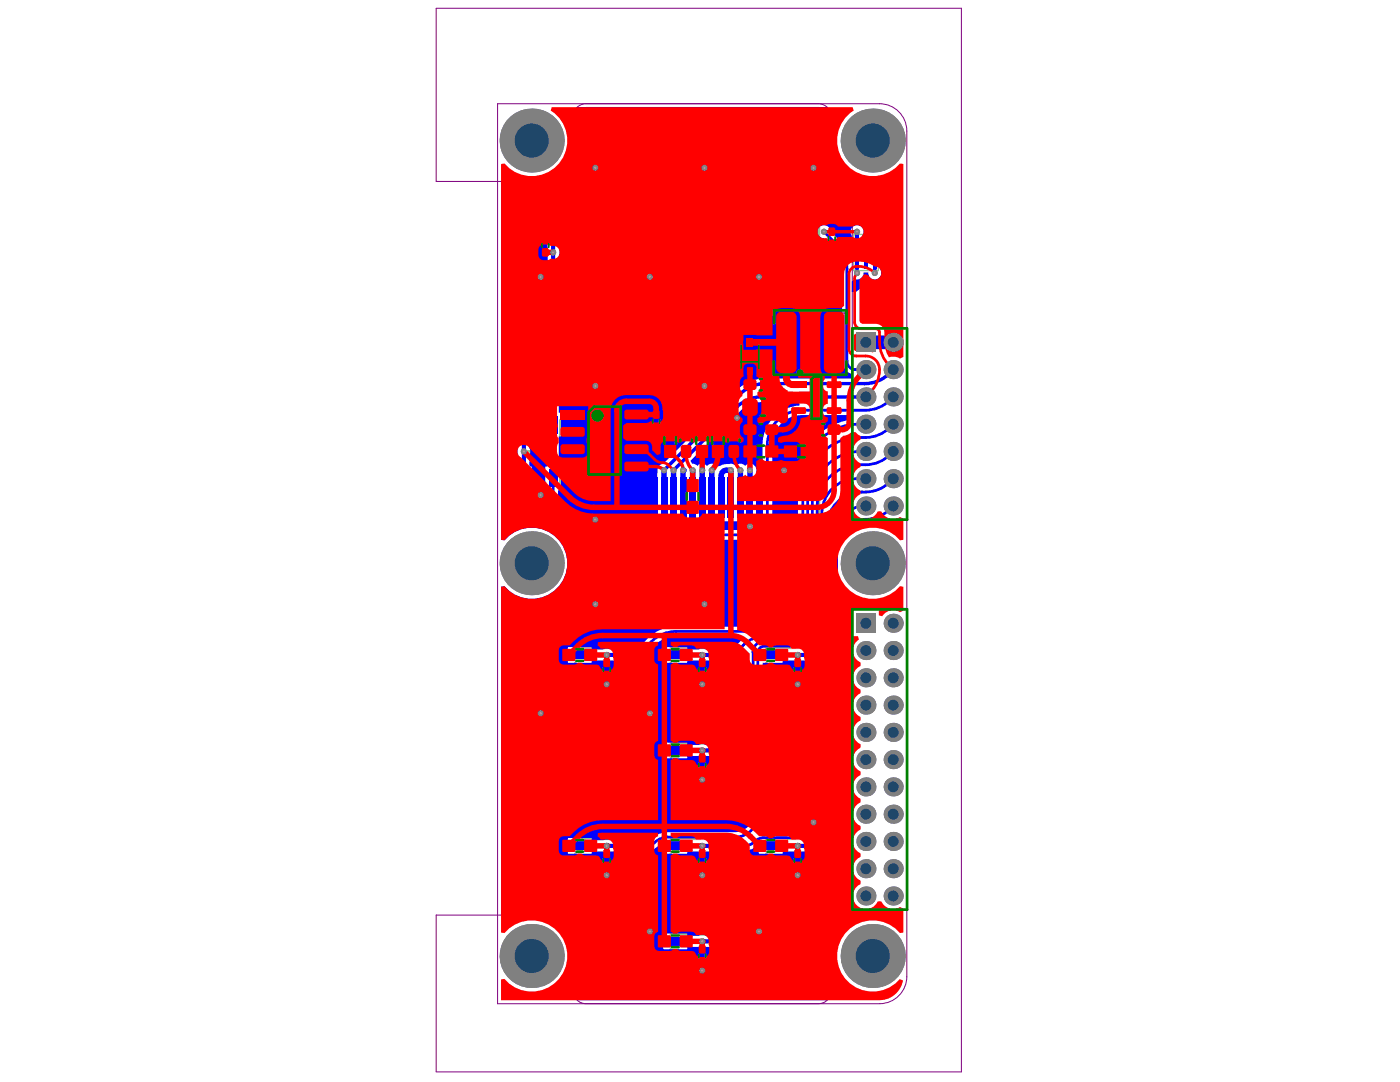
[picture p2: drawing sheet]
<svg xmlns="http://www.w3.org/2000/svg" width="279mm" height="216mm" viewBox="0 0 279 216" stroke-linecap="round" stroke-linejoin="round" font-family="sans-serif">
<path d="M160.3 68.3h2.8M161.7 67v2.7" fill="none" stroke="#008000" stroke-width=".27"/>
<path d="M99.3 20.7h76.2a5.4 5.4 0 0 1 5.5 5.4v168.7a5.4 5.4 0 0 1-5.5 5.5h-76.2zM117 20.7a2.72 2.72 0 0 0-2.7 2.7v4.6a8.2 8.2 0 0 1-8.2 8.2h-19v-34.5h104.8v212.2h-104.8v-31.3h19a8.2 8.2 0 0 1 8.2 8.2v6.8a2.72 2.72 0 0 0 2.7 2.7M163.3 20.7a2.72 2.72 0 0 1 2.7 2.7v4.6a8.5 8.5 0 0 0 2.5 6l.7 1.2 .6 1.4 .3 2.2v62.8a8.2 8.2 0 0 1-2.1 5.5 8.3 8.3 0 0 0 .5 11.2l.7 1.3 .6 1.4 .3 2.2v56.8a8.6 8.6 0 0 1-2.6 6l-1 1.9-.5 2.1v7.6a2.72 2.72 0 0 1-2.7 2.7" fill="none" stroke="#800080" stroke-width=".2"/>
<path d="M154.8 62.5h13.8v11.6h-13.8z" fill="none" stroke="#800080" stroke-width=".27"/>
<g fill="#a6968d">
<circle cx="164.4" cy="46.2" r=".27"/>
<circle cx="174.6" cy="54.5" r=".27"/>
<circle cx="171" cy="54.5" r=".27"/>
<circle cx="171" cy="46.2" r=".27"/>
<circle cx="156.5" cy="93.8" r=".27"/>
<circle cx="149.7" cy="105" r=".27"/>
<circle cx="118.8" cy="103.7" r=".27"/>
<circle cx="147.1" cy="83.4" r=".27"/>
<circle cx="162.4" cy="33.5" r=".27"/>
<circle cx="151.5" cy="55.3" r=".27"/>
<circle cx="162.4" cy="164.1" r=".27"/>
<circle cx="151.5" cy="185.9" r=".27"/>
<circle cx="140.6" cy="33.5" r=".27"/>
<circle cx="129.7" cy="55.3" r=".27"/>
<circle cx="140.6" cy="77" r=".27"/>
<circle cx="140.6" cy="120.6" r=".27"/>
<circle cx="129.7" cy="142.3" r=".27"/>
<circle cx="129.7" cy="185.9" r=".27"/>
<circle cx="118.8" cy="33.5" r=".27"/>
<circle cx="107.9" cy="55.3" r=".27"/>
<circle cx="118.8" cy="77" r=".27"/>
<circle cx="107.9" cy="98.8" r=".27"/>
<circle cx="118.8" cy="120.6" r=".27"/>
<circle cx="107.9" cy="142.3" r=".27"/>
<circle cx="104.5" cy="90.1" r=".27"/>
<circle cx="132.5" cy="93.8" r=".27"/>
<circle cx="134.4" cy="93.8" r=".27"/>
<circle cx="149.7" cy="93.8" r=".27"/>
<circle cx="147.8" cy="93.8" r=".27"/>
<circle cx="145.9" cy="93.8" r=".27"/>
<circle cx="142" cy="93.8" r=".27"/>
<circle cx="140.1" cy="93.8" r=".27"/>
<circle cx="138.2" cy="93.8" r=".27"/>
<circle cx="136.3" cy="93.8" r=".27"/>
<circle cx="110.4" cy="50.4" r=".27"/>
<circle cx="121.1" cy="130.7" r=".27"/>
<circle cx="121.1" cy="136.5" r=".27"/>
<circle cx="159.2" cy="130.7" r=".27"/>
<circle cx="159.2" cy="136.5" r=".27"/>
<circle cx="140.1" cy="130.7" r=".27"/>
<circle cx="140.1" cy="136.5" r=".27"/>
<circle cx="159.2" cy="168.8" r=".27"/>
<circle cx="159.2" cy="174.6" r=".27"/>
<circle cx="121.1" cy="168.8" r=".27"/>
<circle cx="121.1" cy="174.6" r=".27"/>
<circle cx="140.1" cy="149.7" r=".27"/>
<circle cx="140.1" cy="155.6" r=".27"/>
<circle cx="140.1" cy="168.8" r=".27"/>
<circle cx="140.1" cy="174.6" r=".27"/>
<circle cx="140.1" cy="193.7" r=".27"/>
<circle cx="140.1" cy="187.8" r=".27"/>
</g>
<g fill="none" stroke="#c0c073" stroke-width=".54">
<path d="M103.1 44.1v12.5M104.5 50.4h1.6M104.5 47.6v5.5M106.1 56.6h2.7M106.1 44.1h2.7M110.4 47.6v5.5M110.4 50.4h-1.6l-2.2 1.4M111.8 44.1v12.5M103.1 83.8v12.5M104.5 90.1h1.6M104.5 87.4v5.4M106.1 96.3h2.7"/>
<path d="M106.1 83.8h2.7M110.4 87.4v5.4M110.4 90.1h-1.6l-2.2 1.5M111.8 83.8v12.5M114.8 138h12.5M114.8 129.3h12.5M114.8 132.3v2.7M118.4 136.5h5.4M118.4 130.7h5.4M119.6 132.8l1.5 2.2v1.5M121.1 130.7v1.6M127.3 132.3v2.7"/>
<path d="M133.9 132.3v2.7M133.9 138h12.5M133.9 129.3h12.5M137.4 136.5h5.5M137.4 130.7h5.5M138.7 132.8l1.4 2.2v1.5M140.1 130.7v1.6M146.4 132.3v2.7M152.9 138h12.6M152.9 129.3h12.6M152.9 132.3v2.7M156.5 136.5h5.4"/>
<path d="M156.5 130.7h5.4M157.7 132.8l1.5 2.2v1.5M159.2 130.7v1.6M165.5 132.3v2.7M108.9 158.9l.8 .7M110 155.9v-1l-.3-.4h-.4l-.4 .4v1h2.2M133.9 148.3h12.5M133.9 151.3v2.7M133.9 157h12.5M137.4 155.6h5.5M137.4 149.7h5.5M138.7 151.8l1.4 2.2v1.6"/>
<path d="M140.1 149.7v1.6M146.4 151.3v2.7M108.9 163.2v1.5h2.2M108.9 160.3h2.2v-1.1l-.3-.3h-.8l-.3 .3v1.1M110.8 161l.3 .4v.7l-.3 .4h-.4l-.4-.4v-.7l-.3-.4h-.4l-.4 .4v.7l.4 .4M114.8 176.1h12.5M114.8 170.3v2.8M114.8 167.4h12.5M118.4 174.6h5.4M118.4 168.8h5.4M119.6 170.9l1.5 2.2v1.5M121.1 168.8v1.5"/>
<path d="M127.3 170.3v2.8M133.9 170.3v2.8M133.9 176.1h12.5M133.9 167.4h12.5M137.4 174.6h5.5M137.4 168.8h5.5M138.7 170.9l1.4 2.2v1.5M140.1 168.8v1.5M146.4 170.3v2.8M152.9 176.1h12.6M152.9 167.4h12.6M152.9 170.3v2.8"/>
<path d="M156.5 174.6h5.4M156.5 168.8h5.4M157.7 170.9l1.5 2.2v1.5M159.2 168.8v1.5M165.5 170.3v2.8M133.9 189.4v2.7M133.9 195.1h12.5M133.9 186.4h12.5M137.4 193.7h5.5M137.4 187.8h5.5M138.7 189.9l1.4 2.2v1.6M140.1 187.8v1.6"/>
<path d="M146.4 189.4v2.7"/>
</g>
<path d="M117 21.7h46.3v98h-46.3zM127.2 97.9h-4.1v13.6h4.1v10.9h25.9v-10.9h4.1v-13.6h-4.1" fill="none" stroke="#c0c073" stroke-width=".82"/>
<path d="M170.4 46.8h4.9v7.2h-4.9z" fill="none" stroke="#c0c073" stroke-width=".28"/>
<circle cx="110" cy="155.9" r=".27" fill="#c0c073"/>
<g fill="none" stroke="#c0c073" stroke-width=".54">
<path d="M105 151.6v1.4l1.5-1.4h.3l.4 .4v.7l-.4 .3M105 155.9v1.5l1.5-1.5h.3l.4 .4v.7l-.4 .4M105 155.2h2.2M105 154.1l.7 1.1 .8-1.1M106.5 149.4h.3l.4 .4v.7l-.4 .4M108.9 150.9l.4 .3h1.5M108.9 144.3h1.1l.4 .4v1.1h-1.5M108.9 149.1l.4 .3h1.5M109.3 146.5h.7l.4 .4v.7l-.4 .4h-.7l-.4-.4v-.7zM110 155.9v-1l.4-.4h.4l.3 .4v1M110.4 152.3h-1.5v1.1l.4 .4h1.1M110.4 142.2v1.1l-.4 .3-.3-.3v-.8l-.4-.3-.4 .3v1.1"/>
<path d="M110.4 149.1v.7M110.4 150.9v.7"/>
</g>
<circle cx="106.5" cy="149.4" r=".27" fill="#c0c073"/>
<path d="M101.1 156.1v.8M101.1 156.5h2.2M102.6 157.6l-1.5 .7 1.5 .7M106.1 149.8v.3M106.1 149.8l-.4-.4h-.3l-.4 .4v.7l.4 .4M106.5 149.4l-.4 .4" fill="none" stroke="#c0c073" stroke-width=".54"/>
<circle cx="103.3" cy="156.5" r=".27" fill="#c0c073"/>
<path d="M101.1 154.7h.4v.3h-.4zM101.1 150.7h.4v.4h-.4zM101.1 148.2l.4-.4h1.4l.4 .4v.7l-.4 .3h-1.4l-.4-.3zM101.1 152.1l.4-.3h1.4l.4 .3v.8l-.4 .3h-1.4l-.4-.3zM103.3 156.5l-.4 .4" fill="none" stroke="#c0c073" stroke-width=".54"/>
<g fill="#00f">
<path d="M152.2 132.3h4v-.5h2.3l.4 .2 1-.2h2.3v.5h4.1v33.4l-.5 .5h-13.4l-.8 .1-.4-.6a5.2 5.2 0 0 0 1-3.2z"/>
<path d="M100 36.2h6.6l1.1-.1a8.3 8.3 0 0 0 6.6-9.4v-3.5a2.66 2.66 0 0 1 .9-1.8h49.9l.3 .3a2.72 2.72 0 0 1 .6 1.7v5.4a8.3 8.3 0 0 0 2.5 5.1 8.2 8.2 0 0 1 1.6 4.9l.1 3.1a2.74 2.74 0 0 0 2.3 1.9 3.8 3.8 0 0 1 3.8 1 2.72 2.72 0 0 1 .6 1.7v8.5a2.72 2.72 0 0 1-2.7 2.4 3.5 3.5 0 0 0-3.5 1l-.7-.2v-2.1l.7-.4a1.27 1.27 0 0 0 1.6-1.3h1v.3a1.31 1.31 0 0 0 1.8 1 1.31 1.31 0 0 0 .5-2v-2.2h-5.6l-.5-.5-1-1.9-2.8-2.9a1.3 1.3 0 0 0-1.3-1.3 1.3 1.3 0 0 0-1.3 1.3 1.3 1.3 0 0 0 1.3 1.3 10.4 10.4 0 0 1 3.6 5l.1 1.1v18.5a2.65 2.65 0 0 0 2 2.5v.9h-17.4a7.9 7.9 0 0 0-5.6 2.3l-14.8 14.7a1.28 1.28 0 0 0-1.1 1.6v9.9h19.8v-9.5a1.91 1.91 0 0 0-.6-1.8 1.27 1.27 0 0 0-1.7 .3 1.25 1.25 0 0 0-1.9 0 2.44 2.44 0 0 0-1.9-.4l-1.7 .5a1.34 1.34 0 0 0-2.1-.1 1.25 1.25 0 0 0-1.9 0l-.7-.5h-.3l-.4-.6 10-9.9a5.7 5.7 0 0 1 4.1-1.8h7.6v.7a7.8 7.8 0 0 0-7.3 7.9v14.9a2.07 2.07 0 0 1-2.1 2.1h-34.1a4.6 4.6 0 0 1-4.6-4.6v-3.4h.6v-4.7h-.5v-6h.5v-4.8h-.5v-24.2h.5v-4.8h-.5v-2.2l.2-.5-.2-.9v-2.3h.5v-4.8h-3.2v4.8h.5v2.3l-.2 .4 .2 1v2.2h-.5v4.8h.5v24.2h-.5v4.8h.5v6h-.5v4.7h.6v3.4a6.5 6.5 0 0 0 6.6 6.5h34.1a4 4 0 0 0 4-4v-15a5.9 5.9 0 0 1 6-5.9h10v.9a12.1 12.1 0 0 0-10.9 12.1l.1 26.4a2.81 2.81 0 0 1-2.9 2.8h-21.5a7.8 7.8 0 0 0-5.6 2.3l-1.8 1.8h-3.4v.5h-2.3l-.5-.2-.9 .2h-2.3v-.5h-4.8v3.2h4.8v-.5h2.3l.4 .2 1-.2h2.3v.5h4.7v-1.7l1.9-1.9a5.8 5.8 0 0 1 4.2-1.7h13l.2 .6-1.5 1.5h-3.5v.5h-2.3l-.4-.2-1 .2h-2.3v-.5h-4.7v3.2h4.7v-.5h2.3l.5 .2 .9-.2h2.3v.5h4.8v-1.7l.8-.8 .6 .3-.1 18.2a.89 .89 0 0 1-1.3 .3v-.4h-4.8v.4h-2.3l-.4-.2-1 .2h-2.3v-.4h-4.7v3.1h4.7v-.5h2.3l.5 .2 .9-.2h2.3v.5h4.8v-.4l1.7-.4 .7 .4v11.6a3.5 3.5 0 0 1-3.6 3.6h-13.4a4.7 4.7 0 0 0-3.3 1.3l-.5 .3-.7-.5h-4.7v.5h-2.3l-.5-.2-.9 .2h-2.3v-.5h-4.8v3.1h4.8v-.4h2.3l.4 .2 1-.2h2.3v.4h4.7l.2-.5a3.8 3.8 0 0 0 2.7-1.3l.7 .3v1.5h4.7v-.4h2.3l.5 .2 .9-.2h2.3v.4h4.8v-.3l2.2-.6 .7-.3 .6 .3v.9h4.8v-.4h2.3l.4 .2 1-.2h2.3v.4h4.8v-.6l1-.3 .6 .4a9.3 9.3 0 0 1-1 5.4l-.7 .9-9 9.1a5.8 5.8 0 0 1-4.2 1.7h-5.8v-.6h-4.8v.4h-2.3l-.4-.2-1 .2h-2.3v-.4h-4.7v3.1h4.7v-.5h2.3l.5 .2 .9-.2h2.3v.5h4.8v-.6h5.8a7.9 7.9 0 0 0 5.6-2.3l9-9 1.1-1.5 .7 .2a12.5 12.5 0 0 1-1.6 8.7 8.1 8.1 0 0 0-2.5 5.9v7a2.65 2.65 0 0 1-.9 1.8h-49.9l-.3-.3a2.71 2.71 0 0 1-.6-1.7v-7.4a8.1 8.1 0 0 0-8.2-7.6h-6.1v-65.5l.7-.1a7.1 7.1 0 0 0 10.3 .6 7.1 7.1 0 0 0 0-10.4 7.1 7.1 0 0 0-10.3 .6l-.7-.1zM169.9 45.5a1.27 1.27 0 0 0 .1 1.5v2.2h2.1v-1.3a1.75 1.75 0 0 1 .2-1.4 1.32 1.32 0 0 0-.8-1.5 1.32 1.32 0 0 0-1.6 .5zM103 42.6v4.8h.4v5.9h-.4v4.8h.4v24.2h-.4v4.8h.4v2.3l-.2 .4 .2 1v2.3h-.4v4.7h3.1v-4.7h-.4v-2.3l.1-.5-.1-.9v-2.3h.4v-4.8h-.4v-24.2h.4v-4.8h-.4v-5.9h.4v-4.8zM104.4 165.3l-.3 1.8a1.72 1.72 0 0 0-1 1.6h-1.1l.1 1.9a2.32 2.32 0 0 0 .5 3.5 .92 .92 0 0 1 .4 1v1.7a1.22 1.22 0 0 0 1.2 1.2h3.8a1.22 1.22 0 0 0 1.2-1.2v-1.7a.94 .94 0 0 1 .7-1.2 2.42 2.42 0 0 0 .2-3.3l.1-1.9h-1.1a1.72 1.72 0 0 0-1-1.6l-.2-1.8-1.8 .2z"/>
</g>
<path d="M172.8 68.3h5.5" fill="none" stroke="#00f" stroke-width="2.7"/>
<path d="M171 46.2v1.6M171 52.9v1.6M174.6 52.9v1.6M147.8 78.6l-15.3 15.2M151.9 79.2h20.9M152.7 76.5h19.9M178.3 73.8l-.8 .7M147 81.2l-12.6 12.6" fill="none" stroke="#00f" stroke-width=".68"/>
<path d="M164.4 46.2l2.6 2.6M169 53.7v18.4M170.7 73.8h2.1M110.4 95.5v5.7M153.1 88.8v14.9M160.1 81.9h12.6M116 106.7h34.1" fill="none" stroke="#00f" stroke-width=".54"/>
<path d="M104.5 84.7v10.8" fill="none" stroke="#00f" stroke-width=".82"/>
<path d="M132.5 93.8v5.5M134.4 93.8v5.5M138.2 93.8v5.5M140.1 93.8v5.5M142 93.8v5.5M144 94.8v4.5M145 93.8h.9v5.5M147.8 93.8v5.5M149.7 93.8v5.5" fill="none" stroke="#00f" stroke-width="1.1"/>
<circle cx="136.3" cy="93.8" r=".54" fill="#00f"/>
<path d="M136.3 93.8v5.5" fill="none" stroke="#00f" stroke-width="1.1"/>
<path d="M165.1 105.1v20.1M167 109.4v14.7M130 128l-2 2.1M134.9 126h21.5M167.3 130.5v35.2M168.4 130.4v36.7M169.6 130.5v41.4" fill="none" stroke="#00f" stroke-width=".54"/>
<circle cx="166.1" cy="127.8" r=".27" fill="#00f"/>
<g fill="none" stroke="#00f" stroke-width=".54">
<path d="M167 48.8a6.9 6.9 0 0 1 2 4.9M169 72.1a1.69 1.69 0 0 0 1.7 1.7M178.3 79.2a7.2 7.2 0 0 1-5.6 2.7M160.1 81.9a6.9 6.9 0 0 0-7 6.9M172.8 90.1a9.7 9.7 0 0 0-10.7 9.6v23.2a5 5 0 0 1-4.9 5h-4.7a2.25 2.25 0 0 0-2.2 2.2v17.9a1.77 1.77 0 0 1-1.8 1.7h-3M172.8 84.6a11.3 11.3 0 0 0-12.6 11.2v26.4a3.8 3.8 0 0 1-3.8 3.8M172.8 95.5a8 8 0 0 0-6.4 1.7 6.9 6.9 0 0 0-2.4 5.2v28.3h.6M178.3 90.1a7.6 7.6 0 0 1-6.8 2.6 8.4 8.4 0 0 0-8.4 8.4v22.4a5.4 5.4 0 0 1-5.5 5.4h-5a1.36 1.36 0 0 0-1.4 1.4v32.2a4.5 4.5 0 0 1-4.5 4.5h-13.4a4.7 4.7 0 0 0-3.2 1.5l-1.1 .3h-2.5M178.3 84.6a7.6 7.6 0 0 1-6.9 2.7 10.2 10.2 0 0 0-10.2 10.2v25.1a4.3 4.3 0 0 1-4.3 4.4h-5l-1.9 .5a11 11 0 0 0-3.3 2.8l-1.2 .4M178.3 95.5a7.3 7.3 0 0 1-6.3 2.7 6.9 6.9 0 0 0-6.9 6.9M110.4 101.2a5.6 5.6 0 0 0 5.6 5.5M153.1 103.7a3 3 0 0 1-3 3"/>
<path d="M172.8 101a6.8 6.8 0 0 0-6.8 6.8v16.8l.3 1.4 .8 1.2a4.6 4.6 0 0 1 1.3 3.2M178.3 101a7.7 7.7 0 0 1-6.5 2.7 5.8 5.8 0 0 0-4.8 5.7M128 130.1a2.14 2.14 0 0 1-1.5 .6M134.9 126a6.9 6.9 0 0 0-4.9 2M165.1 125.2l.1 .9 .3 .9 1.5 2.1 .3 1.4M167 124.1l.1 1 .3 .8a6.8 6.8 0 0 1 2.2 4.6M167.3 165.7a1.41 1.41 0 0 1-1.4 1.5h-13.5l-.7 .1-1 .6a3.2 3.2 0 0 1-2.2 .9h-3M168.4 167.1a1.73 1.73 0 0 1-1.7 1.7h-2.1M169.6 171.9a6.9 6.9 0 0 1-2 4.9l-9 9a6.9 6.9 0 0 1-4.9 2h-8.2"/>
</g>
<g fill="none" stroke="#00f" stroke-width=".82">
<path d="M104.5 45v39.7M110.4 45v50.5M115.7 130.7h10.8M115.7 136.5h10.8M134.8 130.7h10.7M134.8 136.5h10.7M153.8 130.7h10.2M153.8 136.5h10.8M134.8 149.7h10.7M134.8 155.6h10.7M115.7 168.8h10.8M115.7 174.6h10.8"/>
<path d="M134.8 168.8h10.7M134.8 174.6h10.7M153.8 168.8h10.8M153.8 174.6h10.8M134.8 187.8h10.7M134.8 193.7h10.7"/>
</g>
<path d="M151.9 79.2a6.9 6.9 0 0 0-4.9 2M152.7 76.5a6.9 6.9 0 0 0-4.9 2.1M177.5 74.5a6.9 6.9 0 0 1-4.9 2" fill="none" stroke="#00f" stroke-width=".68"/>
<path d="M145 93.8a1.01 1.01 0 0 0-1 1" fill="none" stroke="#00f" stroke-width="1.1"/>
<circle cx="164.4" cy="46.2" r=".61" fill="#808080"/>
<circle cx="164.4" cy="46.2" r=".27" fill="#a6968d"/>
<circle cx="174.6" cy="54.5" r=".61" fill="#808080"/>
<circle cx="174.6" cy="54.5" r=".27" fill="#a6968d"/>
<circle cx="171" cy="54.5" r=".61" fill="#808080"/>
<circle cx="171" cy="54.5" r=".27" fill="#a6968d"/>
<circle cx="171" cy="46.2" r=".61" fill="#808080"/>
<circle cx="171" cy="46.2" r=".27" fill="#a6968d"/>
<circle cx="156.5" cy="93.8" r=".61" fill="#808080"/>
<circle cx="156.5" cy="93.8" r=".27" fill="#a6968d"/>
<circle cx="149.7" cy="105" r=".61" fill="#808080"/>
<circle cx="149.7" cy="105" r=".27" fill="#a6968d"/>
<circle cx="118.8" cy="103.7" r=".61" fill="#808080"/>
<circle cx="118.8" cy="103.7" r=".27" fill="#a6968d"/>
<circle cx="147.1" cy="83.4" r=".61" fill="#808080"/>
<circle cx="147.1" cy="83.4" r=".27" fill="#a6968d"/>
<circle cx="162.4" cy="33.5" r=".61" fill="#808080"/>
<circle cx="162.4" cy="33.5" r=".27" fill="#a6968d"/>
<circle cx="151.5" cy="55.3" r=".61" fill="#808080"/>
<circle cx="151.5" cy="55.3" r=".27" fill="#a6968d"/>
<circle cx="162.4" cy="164.1" r=".61" fill="#808080"/>
<circle cx="162.4" cy="164.1" r=".27" fill="#a6968d"/>
<circle cx="151.5" cy="185.9" r=".61" fill="#808080"/>
<circle cx="151.5" cy="185.9" r=".27" fill="#a6968d"/>
<circle cx="140.6" cy="33.5" r=".61" fill="#808080"/>
<circle cx="140.6" cy="33.5" r=".27" fill="#a6968d"/>
<circle cx="129.7" cy="55.3" r=".61" fill="#808080"/>
<circle cx="129.7" cy="55.3" r=".27" fill="#a6968d"/>
<circle cx="140.6" cy="77" r=".61" fill="#808080"/>
<circle cx="140.6" cy="77" r=".27" fill="#a6968d"/>
<circle cx="140.6" cy="120.6" r=".61" fill="#808080"/>
<circle cx="140.6" cy="120.6" r=".27" fill="#a6968d"/>
<circle cx="129.7" cy="142.3" r=".61" fill="#808080"/>
<circle cx="129.7" cy="142.3" r=".27" fill="#a6968d"/>
<circle cx="129.7" cy="185.9" r=".61" fill="#808080"/>
<circle cx="129.7" cy="185.9" r=".27" fill="#a6968d"/>
<circle cx="118.8" cy="33.5" r=".61" fill="#808080"/>
<circle cx="118.8" cy="33.5" r=".27" fill="#a6968d"/>
<circle cx="107.9" cy="55.3" r=".61" fill="#808080"/>
<circle cx="107.9" cy="55.3" r=".27" fill="#a6968d"/>
<circle cx="118.8" cy="77" r=".61" fill="#808080"/>
<circle cx="118.8" cy="77" r=".27" fill="#a6968d"/>
<circle cx="107.9" cy="98.8" r=".61" fill="#808080"/>
<circle cx="107.9" cy="98.8" r=".27" fill="#a6968d"/>
<circle cx="118.8" cy="120.6" r=".61" fill="#808080"/>
<circle cx="118.8" cy="120.6" r=".27" fill="#a6968d"/>
<circle cx="107.9" cy="142.3" r=".61" fill="#808080"/>
<circle cx="107.9" cy="142.3" r=".27" fill="#a6968d"/>
<circle cx="104.5" cy="90.1" r=".61" fill="#808080"/>
<circle cx="104.5" cy="90.1" r=".27" fill="#a6968d"/>
<circle cx="132.5" cy="93.8" r=".61" fill="#808080"/>
<circle cx="132.5" cy="93.8" r=".27" fill="#a6968d"/>
<circle cx="134.4" cy="93.8" r=".61" fill="#808080"/>
<circle cx="134.4" cy="93.8" r=".27" fill="#a6968d"/>
<circle cx="149.7" cy="93.8" r=".61" fill="#808080"/>
<circle cx="149.7" cy="93.8" r=".27" fill="#a6968d"/>
<circle cx="147.8" cy="93.8" r=".61" fill="#808080"/>
<circle cx="147.8" cy="93.8" r=".27" fill="#a6968d"/>
<circle cx="145.9" cy="93.8" r=".61" fill="#808080"/>
<circle cx="145.9" cy="93.8" r=".27" fill="#a6968d"/>
<circle cx="142" cy="93.8" r=".61" fill="#808080"/>
<circle cx="142" cy="93.8" r=".27" fill="#a6968d"/>
<circle cx="140.1" cy="93.8" r=".61" fill="#808080"/>
<circle cx="140.1" cy="93.8" r=".27" fill="#a6968d"/>
<circle cx="138.2" cy="93.8" r=".61" fill="#808080"/>
<circle cx="138.2" cy="93.8" r=".27" fill="#a6968d"/>
<circle cx="136.3" cy="93.8" r=".61" fill="#808080"/>
<circle cx="136.3" cy="93.8" r=".27" fill="#a6968d"/>
<circle cx="110.4" cy="50.4" r=".61" fill="#808080"/>
<circle cx="110.4" cy="50.4" r=".27" fill="#a6968d"/>
<circle cx="121.1" cy="130.7" r=".61" fill="#808080"/>
<circle cx="121.1" cy="130.7" r=".27" fill="#a6968d"/>
<circle cx="121.1" cy="136.5" r=".61" fill="#808080"/>
<circle cx="121.1" cy="136.5" r=".27" fill="#a6968d"/>
<circle cx="159.2" cy="130.7" r=".61" fill="#808080"/>
<circle cx="159.2" cy="130.7" r=".27" fill="#a6968d"/>
<circle cx="159.2" cy="136.5" r=".61" fill="#808080"/>
<circle cx="159.2" cy="136.5" r=".27" fill="#a6968d"/>
<circle cx="140.1" cy="130.7" r=".61" fill="#808080"/>
<circle cx="140.1" cy="130.7" r=".27" fill="#a6968d"/>
<circle cx="140.1" cy="136.5" r=".61" fill="#808080"/>
<circle cx="140.1" cy="136.5" r=".27" fill="#a6968d"/>
<circle cx="159.2" cy="168.8" r=".61" fill="#808080"/>
<circle cx="159.2" cy="168.8" r=".27" fill="#a6968d"/>
<circle cx="159.2" cy="174.6" r=".61" fill="#808080"/>
<circle cx="159.2" cy="174.6" r=".27" fill="#a6968d"/>
<circle cx="121.1" cy="168.8" r=".61" fill="#808080"/>
<circle cx="121.1" cy="168.8" r=".27" fill="#a6968d"/>
<circle cx="121.1" cy="174.6" r=".61" fill="#808080"/>
<circle cx="121.1" cy="174.6" r=".27" fill="#a6968d"/>
<circle cx="140.1" cy="149.7" r=".61" fill="#808080"/>
<circle cx="140.1" cy="149.7" r=".27" fill="#a6968d"/>
<circle cx="140.1" cy="155.6" r=".61" fill="#808080"/>
<circle cx="140.1" cy="155.6" r=".27" fill="#a6968d"/>
<circle cx="140.1" cy="168.8" r=".61" fill="#808080"/>
<circle cx="140.1" cy="168.8" r=".27" fill="#a6968d"/>
<circle cx="140.1" cy="174.6" r=".61" fill="#808080"/>
<circle cx="140.1" cy="174.6" r=".27" fill="#a6968d"/>
<circle cx="140.1" cy="193.7" r=".61" fill="#808080"/>
<circle cx="140.1" cy="193.7" r=".27" fill="#a6968d"/>
<circle cx="140.1" cy="187.8" r=".61" fill="#808080"/>
<circle cx="140.1" cy="187.8" r=".27" fill="#a6968d"/>
<circle cx="106.1" cy="190.8" r="6.4" fill="#808080"/>
<circle cx="106.1" cy="190.8" r="3.4" fill="#1f4769"/>
<circle cx="174.2" cy="190.8" r="6.4" fill="#808080"/>
<circle cx="174.2" cy="190.8" r="3.4" fill="#1f4769"/>
<circle cx="172.8" cy="178.8" r="1.9" fill="#808080"/>
<circle cx="172.8" cy="178.8" r="1.09" fill="#1f4769"/>
<circle cx="178.3" cy="178.8" r="1.9" fill="#808080"/>
<circle cx="178.3" cy="178.8" r="1.09" fill="#1f4769"/>
<circle cx="172.8" cy="173.3" r="1.9" fill="#808080"/>
<circle cx="172.8" cy="173.3" r="1.09" fill="#1f4769"/>
<circle cx="178.3" cy="173.3" r="1.9" fill="#808080"/>
<circle cx="178.3" cy="173.3" r="1.09" fill="#1f4769"/>
<circle cx="172.8" cy="167.9" r="1.9" fill="#808080"/>
<circle cx="172.8" cy="167.9" r="1.09" fill="#1f4769"/>
<circle cx="172.8" cy="162.5" r="1.9" fill="#808080"/>
<circle cx="172.8" cy="162.5" r="1.09" fill="#1f4769"/>
<circle cx="172.8" cy="157" r="1.9" fill="#808080"/>
<circle cx="172.8" cy="157" r="1.09" fill="#1f4769"/>
<circle cx="172.8" cy="151.6" r="1.9" fill="#808080"/>
<circle cx="172.8" cy="151.6" r="1.09" fill="#1f4769"/>
<circle cx="172.8" cy="146.1" r="1.9" fill="#808080"/>
<circle cx="172.8" cy="146.1" r="1.09" fill="#1f4769"/>
<circle cx="172.8" cy="140.7" r="1.9" fill="#808080"/>
<circle cx="172.8" cy="140.7" r="1.09" fill="#1f4769"/>
<circle cx="172.8" cy="135.2" r="1.9" fill="#808080"/>
<circle cx="172.8" cy="135.2" r="1.09" fill="#1f4769"/>
<circle cx="172.8" cy="129.8" r="1.9" fill="#808080"/>
<circle cx="172.8" cy="129.8" r="1.09" fill="#1f4769"/>
<path d="M170.9 122.5h3.8v3.8h-3.8z" fill-rule="evenodd" fill="#808080"/>
<circle cx="172.8" cy="124.4" r="1.09" fill="#1f4769"/>
<circle cx="178.3" cy="167.9" r="1.9" fill="#808080"/>
<circle cx="178.3" cy="167.9" r="1.09" fill="#1f4769"/>
<circle cx="178.3" cy="162.5" r="1.9" fill="#808080"/>
<circle cx="178.3" cy="162.5" r="1.09" fill="#1f4769"/>
<circle cx="178.3" cy="157" r="1.9" fill="#808080"/>
<circle cx="178.3" cy="157" r="1.09" fill="#1f4769"/>
<circle cx="178.3" cy="151.6" r="1.9" fill="#808080"/>
<circle cx="178.3" cy="151.6" r="1.09" fill="#1f4769"/>
<circle cx="178.3" cy="146.1" r="1.9" fill="#808080"/>
<circle cx="178.3" cy="146.1" r="1.09" fill="#1f4769"/>
<circle cx="178.3" cy="135.2" r="1.9" fill="#808080"/>
<circle cx="178.3" cy="135.2" r="1.09" fill="#1f4769"/>
<circle cx="178.3" cy="140.7" r="1.9" fill="#808080"/>
<circle cx="178.3" cy="140.7" r="1.09" fill="#1f4769"/>
<circle cx="178.3" cy="129.8" r="1.9" fill="#808080"/>
<circle cx="178.3" cy="129.8" r="1.09" fill="#1f4769"/>
<circle cx="178.3" cy="124.4" r="1.9" fill="#808080"/>
<circle cx="178.3" cy="124.4" r="1.09" fill="#1f4769"/>
<circle cx="106.1" cy="112.4" r="6.4" fill="#808080"/>
<circle cx="106.1" cy="112.4" r="3.4" fill="#1f4769"/>
<circle cx="172.8" cy="95.5" r="1.9" fill="#808080"/>
<circle cx="172.8" cy="95.5" r="1.09" fill="#1f4769"/>
<circle cx="172.8" cy="101" r="1.9" fill="#808080"/>
<circle cx="172.8" cy="101" r="1.09" fill="#1f4769"/>
<circle cx="172.8" cy="90.1" r="1.9" fill="#808080"/>
<circle cx="172.8" cy="90.1" r="1.09" fill="#1f4769"/>
<circle cx="172.8" cy="84.6" r="1.9" fill="#808080"/>
<circle cx="172.8" cy="84.6" r="1.09" fill="#1f4769"/>
<circle cx="172.8" cy="79.2" r="1.9" fill="#808080"/>
<circle cx="172.8" cy="79.2" r="1.09" fill="#1f4769"/>
<circle cx="174.2" cy="112.4" r="6.4" fill="#808080"/>
<circle cx="174.2" cy="112.4" r="3.4" fill="#1f4769"/>
<circle cx="178.3" cy="101" r="1.9" fill="#808080"/>
<circle cx="178.3" cy="101" r="1.09" fill="#1f4769"/>
<circle cx="178.3" cy="95.5" r="1.9" fill="#808080"/>
<circle cx="178.3" cy="95.5" r="1.09" fill="#1f4769"/>
<circle cx="178.3" cy="90.1" r="1.9" fill="#808080"/>
<circle cx="178.3" cy="90.1" r="1.09" fill="#1f4769"/>
<circle cx="178.3" cy="84.6" r="1.9" fill="#808080"/>
<circle cx="178.3" cy="84.6" r="1.09" fill="#1f4769"/>
<circle cx="178.3" cy="79.2" r="1.9" fill="#808080"/>
<circle cx="178.3" cy="79.2" r="1.09" fill="#1f4769"/>
<circle cx="106.1" cy="28" r="6.4" fill="#808080"/>
<circle cx="106.1" cy="28" r="3.4" fill="#1f4769"/>
<circle cx="172.8" cy="73.8" r="1.9" fill="#808080"/>
<circle cx="172.8" cy="73.8" r="1.09" fill="#1f4769"/>
<path d="M170.9 66.4h3.8v3.8h-3.8z" fill-rule="evenodd" fill="#808080"/>
<circle cx="172.8" cy="68.3" r="1.09" fill="#1f4769"/>
<circle cx="174.2" cy="28" r="6.4" fill="#808080"/>
<circle cx="174.2" cy="28" r="3.4" fill="#1f4769"/>
<circle cx="178.3" cy="73.8" r="1.9" fill="#808080"/>
<circle cx="178.3" cy="73.8" r="1.09" fill="#1f4769"/>
<circle cx="178.3" cy="68.3" r="1.9" fill="#808080"/>
<circle cx="178.3" cy="68.3" r="1.09" fill="#1f4769"/>
<path d="M102.7 169.4h.6v1l-.5 .1z" fill-rule="evenodd" fill="#00f"/>
<path d="M103.3 171.8l.1 .7M104.8 168.7v.6" fill="none" stroke="#00f" stroke-width="2.1"/>
<g fill="#00f">
<path d="M104.9 166.1h.6l-.1 1.1h-.6z" fill-rule="evenodd"/>
<path d="M106.7 166.1h.6l.1 1.1h-.5z" fill-rule="evenodd"/>
</g>
<path d="M107.4 168.7l.1 .6M109 171.8l-.1 .7" fill="none" stroke="#00f" stroke-width="2.1"/>
<path d="M108.9 169.4h.6l-.1 1.1-.5-.1z" fill-rule="evenodd" fill="#00f"/>
<path d="M104.2 175.1v1.7h3.8v-1.7M105.2 174.1l-1 1M105.3 174.1h1.7l1 1M106.1 175.6v1.2" fill="none" stroke="#00f" stroke-width="1"/>
<g fill="#00f">
<path d="M171 49.5h3.6v1.7h-3.6z" fill-rule="evenodd"/>
<path d="M170.7 52.2h.7v1.5h-.7z" fill-rule="evenodd"/>
<path d="M170.7 47h.7v1.5h-.7z" fill-rule="evenodd"/>
<path d="M172.5 47h.6v1.5h-.6z" fill-rule="evenodd"/>
<path d="M174.2 47h.7v1.5h-.7z" fill-rule="evenodd"/>
<path d="M174.2 52.2h.7v1.5h-.7z" fill-rule="evenodd"/>
<path d="M172.5 52.2h.6v1.5h-.6z" fill-rule="evenodd"/>
<path d="M133.1 173.8h3.4v1.7h-3.4z" fill-rule="evenodd"/>
<path d="M133.1 167.9h3.4v1.8h-3.4z" fill-rule="evenodd"/>
<path d="M143.8 173.8h3.4v1.7h-3.4z" fill-rule="evenodd"/>
<path d="M143.8 167.9h3.4v1.8h-3.4z" fill-rule="evenodd"/>
<path d="M162.9 167.9h3.4v1.8h-3.4z" fill-rule="evenodd"/>
<path d="M162.9 173.8h3.4v1.7h-3.4z" fill-rule="evenodd"/>
<path d="M152.1 167.9h3.4v1.8h-3.4z" fill-rule="evenodd"/>
<path d="M152.1 173.8h3.4v1.7h-3.4z" fill-rule="evenodd"/>
<path d="M143.8 186.9h3.4v1.8h-3.4z" fill-rule="evenodd"/>
<path d="M143.8 192.8h3.4v1.8h-3.4z" fill-rule="evenodd"/>
<path d="M133.1 186.9h3.4v1.8h-3.4z" fill-rule="evenodd"/>
<path d="M133.1 192.8h3.4v1.8h-3.4z" fill-rule="evenodd"/>
<path d="M124.8 167.9h3.4v1.8h-3.4z" fill-rule="evenodd"/>
<path d="M124.8 173.8h3.4v1.7h-3.4z" fill-rule="evenodd"/>
<path d="M114 167.9h3.4v1.8h-3.4z" fill-rule="evenodd"/>
<path d="M114 173.8h3.4v1.7h-3.4z" fill-rule="evenodd"/>
<path d="M143.8 148.9h3.4v1.7h-3.4z" fill-rule="evenodd"/>
<path d="M143.8 154.7h3.4v1.8h-3.4z" fill-rule="evenodd"/>
<path d="M133.1 148.9h3.4v1.7h-3.4z" fill-rule="evenodd"/>
<path d="M133.1 154.7h3.4v1.8h-3.4z" fill-rule="evenodd"/>
<path d="M124.8 129.8h3.4v1.8h-3.4z" fill-rule="evenodd"/>
<path d="M124.8 135.7h3.4v1.7h-3.4z" fill-rule="evenodd"/>
<path d="M114 129.8h3.4v1.8h-3.4z" fill-rule="evenodd"/>
<path d="M114 135.7h3.4v1.7h-3.4z" fill-rule="evenodd"/>
<path d="M143.8 129.8h3.4v1.8h-3.4z" fill-rule="evenodd"/>
<path d="M143.8 135.7h3.4v1.7h-3.4z" fill-rule="evenodd"/>
<path d="M133.1 129.8h3.4v1.8h-3.4z" fill-rule="evenodd"/>
<path d="M133.1 135.7h3.4v1.7h-3.4z" fill-rule="evenodd"/>
<path d="M128 95.2h1.4v8.2h-1.4z" fill-rule="evenodd"/>
<path d="M129.9 95.2h1.4v8.2h-1.4z" fill-rule="evenodd"/>
<path d="M131.8 95.2h1.4v8.2h-1.4z" fill-rule="evenodd"/>
<path d="M133.7 95.2h1.4v8.2h-1.4z" fill-rule="evenodd"/>
<path d="M135.6 95.2h1.4v8.2h-1.4z" fill-rule="evenodd"/>
<path d="M137.6 95.2h1.3v8.2h-1.3z" fill-rule="evenodd"/>
<path d="M139.5 95.2h1.3v8.2h-1.3z" fill-rule="evenodd"/>
<path d="M141.4 95.2h1.3v8.2h-1.3z" fill-rule="evenodd"/>
<path d="M143.3 95.2h1.3v8.2h-1.3z" fill-rule="evenodd"/>
<path d="M145.2 95.2h1.3v8.2h-1.3z" fill-rule="evenodd"/>
<path d="M147.1 95.2h1.3v8.2h-1.3z" fill-rule="evenodd"/>
<path d="M149 95.2h1.3v8.2h-1.3z" fill-rule="evenodd"/>
<path d="M150.9 95.2h1.4v8.2h-1.4z" fill-rule="evenodd"/>
<path d="M162.9 129.8h3.4v1.8h-3.4z" fill-rule="evenodd"/>
<path d="M162.9 135.7h3.4v1.7h-3.4z" fill-rule="evenodd"/>
<path d="M152.1 129.8h3.4v1.8h-3.4z" fill-rule="evenodd"/>
<path d="M152.1 135.7h3.4v1.7h-3.4z" fill-rule="evenodd"/>
<path d="M103.7 83h1.7v3.4h-1.7z" fill-rule="evenodd"/>
<path d="M109.5 83h1.8v3.4h-1.8z" fill-rule="evenodd"/>
<path d="M103.7 93.8h1.7v3.4h-1.7z" fill-rule="evenodd"/>
<path d="M109.5 93.8h1.8v3.4h-1.8z" fill-rule="evenodd"/>
<path d="M103.7 43.3h1.7v3.4h-1.7z" fill-rule="evenodd"/>
<path d="M109.5 43.3h1.8v3.4h-1.8z" fill-rule="evenodd"/>
<path d="M103.7 54h1.7v3.4h-1.7z" fill-rule="evenodd"/>
<path d="M109.5 54h1.8v3.4h-1.8z" fill-rule="evenodd"/>
</g>
<g fill="#f00">
<path d="M170.4 66.8a1.35 1.35 0 0 1 1.4-.2h2.8v1.6l.2 1.7-.6 .4-1.4-.2h-1.9l-.4-.2-.1-.3z"/>
<path d="M110.1 21.4h60.1l.2 .7a7.1 7.1 0 0 0-1.6 10.6 7.1 7.1 0 0 0 10.8-.1l.7 .1v38.5l-.7 .3a2.43 2.43 0 0 0-2.2-.2 8.6 8.6 0 0 1-.9-5 1.71 1.71 0 0 0-1.7-1.7h-2.7l-.4-.2-.2-.3v-8.4l1.1-1 .8 .3a1.33 1.33 0 0 0 2.4 .1 1.33 1.33 0 0 0-1.4-2 5.1 5.1 0 0 0-4.7-.6 2.49 2.49 0 0 0-1.2 2.2v6.4l-.7 .4a4.4 4.4 0 0 0-3.6 .5l-.4 .5-.1 .7v10.2l.1 .7 .4 .5 .4 .3v.8a1.7 1.7 0 0 0 .3 2.4h.3v2.5a1.4 1.4 0 0 0-.9 2.1l.3 .3 .6 .3v.7a1.24 1.24 0 0 0-.8 1.2l.1 1.5 .7 .7v10.4a2.12 2.12 0 0 1-2.1 2.2h-16v-4.6l.4-.3h.5l.5-.2 .2-.2a1.29 1.29 0 0 0 1.6 .3 1.29 1.29 0 0 0 .6-1.5v-1.5l.6-.4h.7l.8 .4h2.1l.8-.2 .8 .2h2.1a.94 .94 0 0 0 1-.9v-2l-.3-.7-.7-.2h-2.1a1.28 1.28 0 0 1-1.4 0v-.8l1-.4a3.5 3.5 0 0 0 3.5-3.5l.7-.2a1.4 1.4 0 0 0 1-2.1l-.6-.6-.4-.1h-2.3a1.39 1.39 0 0 0-.9 2.2 1.65 1.65 0 0 1-.6 1.7l-.9 .1-.1-.2a3.2 3.2 0 0 0-3.3 0l-.2 .2-.6 .1-.4-.4v-.7l.6-.7a4.2 4.2 0 0 0-.3-3.6l-.3-.2-.1-.6 .2-.2a2.16 2.16 0 0 0-.4-3.2 2.6 2.6 0 0 0-.2-2.2 1.68 1.68 0 0 0-2.3 .3v2a1.24 1.24 0 0 0-.7 1.1v1.6a1.03 1.03 0 0 1 .5 1.2l-.7 .7a4.2 4.2 0 0 0 .3 3.5l.4 .3v.5l-.2 .3a2.24 2.24 0 0 0 .4 3.1v.7l-.6 .3a3.1 3.1 0 0 0-2.9-.1l-.6-.2h-2l-.6 .2-.6-.2h-2l-.6 .2a3.8 3.8 0 0 0-3.1 0l-.7-.2h-2.3l-.5 .6-.1 1.8-.7 .3-.9-.9v-.8a1.19 1.19 0 0 0-1.2-1.2l-3.9 .1-.7-.5v-2.6l.7-.5h3.9l.4-.1 .5-.3a1.69 1.69 0 0 0 2.4-.4 2.92 2.92 0 0 0-.1-1.9 2.61 2.61 0 0 0-2.6-2.9h-4.7a3 3 0 0 0-3 3.1v18.1h-3.3a5.5 5.5 0 0 1-4-1.7l-9-9a1.31 1.31 0 0 0-2-.1 1.31 1.31 0 0 0 .3 2l8.9 8.9a8.2 8.2 0 0 0 5.8 2.4h17.7l.3 .5 .3 .2h2.3a.9 .9 0 0 0 .9-.7h4.5v23.1h-24.3a8.2 8.2 0 0 0-5.8 2.4l-.8 .8h-1.2l-.7 .2-.3 .7v2a.94 .94 0 0 0 1 .9h2.1l.8-.4h.6l.8 .4h2.2a1.4 1.4 0 0 1 1 .9 1.69 1.69 0 0 0 2.4-.3 2.94 2.94 0 0 0-.1-2 1.35 1.35 0 0 0-.2-1.4 1.35 1.35 0 0 0-1.4-.4h-.9l-.2-.4-.3-.2v-.7h12v.7l-.5 .2-.2 .3v2.4a.9 .9 0 0 0 .7 .9v15.2l-.5 .3-.2 .3v2.3a.9 .9 0 0 0 .7 .9v12.1h-11a8.2 8.2 0 0 0-5.8 2.3l-.8 .9h-1.2l-.7 .2-.3 .7v2a.94 .94 0 0 0 1 .9h2.1l.8-.4h.6l.8 .4h2.2a1.4 1.4 0 0 1 1 .9 1.69 1.69 0 0 0 2.4-.3 2.94 2.94 0 0 0-.1-2 1.35 1.35 0 0 0-.2-1.4 1.35 1.35 0 0 0-1.4-.4h-.9l-.2-.4-.3-.2v-.7h12v.7l-.5 .2-.2 .3v2.4a.9 .9 0 0 0 .7 .9v15.2l-.5 .3-.2 .3v2.3a.94 .94 0 0 0 .9 1h2.2l.7-.4h.7l.8 .4 2.2-.1a1.4 1.4 0 0 1 1 1 1.69 1.69 0 0 0 2.4-.4 2.92 2.92 0 0 0-.1-1.9 1.35 1.35 0 0 0-.3-1.4 1.35 1.35 0 0 0-1.3-.4h-.9l-.2-.4-.7-.3h-2.1l-.8 .4h-.7l-.6-.4v-15.2l.6-.4h.7l.8 .4 2.6 .1 .3 .5a1.6 1.6 0 0 0 2.7 0 2.92 2.92 0 0 0-.1-2 1.35 1.35 0 0 0-.3-1.4 1.35 1.35 0 0 0-1.3-.4h-.9l-.2-.4-.7-.2h-2.1l-.8 .4h-.7l-.6-.4v-.7l11.2-.1a6.1 6.1 0 0 1 4.6 2.4l.1 1.6 .5 .5 2.5 .1 .8-.4h.6l.8 .4 2.7 .1 .3 .5a1.6 1.6 0 0 0 2.6 0 2.93 2.93 0 0 0-.1-2 1.35 1.35 0 0 0-.2-1.4 1.35 1.35 0 0 0-1.4-.4h-.8l-.3-.4-.6-.2h-2.2l-.8 .4h-.6l-.8-.4h-1.2l-.8-.9a8.2 8.2 0 0 0-5.8-2.3h-11.1v-12.1l.6-.3h.7l.8 .4 2.2-.1 .4 .2 .3 .4a1.6 1.6 0 0 0 2.7 0 2.92 2.92 0 0 0-.1-1.9 1.35 1.35 0 0 0-.3-1.4 1.35 1.35 0 0 0-1.3-.4h-.9l-.2-.4-.7-.3h-2.1l-.8 .4h-.7l-.6-.4v-15.2l.6-.4h.7l.8 .4h2.2l.4 .1 .3 .5a1.6 1.6 0 0 0 2.7 0 2.92 2.92 0 0 0-.1-2 1.35 1.35 0 0 0-.3-1.4 1.35 1.35 0 0 0-1.3-.4h-.9l-.2-.4-.7-.2h-2.1l-.8 .4h-.7l-.6-.4v-.7h12.1a3.2 3.2 0 0 1 2.3 .9l1.4 1.4v1.3a.94 .94 0 0 0 1 .9h2.1l.8-.4h.6l.8 .4h2.2a1.4 1.4 0 0 1 1 .9 1.69 1.69 0 0 0 2.4-.3 2.92 2.92 0 0 0-.1-2 1.35 1.35 0 0 0-.2-1.4 1.35 1.35 0 0 0-1.4-.4h-.8l-.3-.4-.6-.2h-2.2l-.8 .4h-.6l-.8-.4h-1.2l-2.4-2.3-1-.5-1-.3v-23.2h16a4.6 4.6 0 0 0 4.6-4.7v-10.4l.5-.4a2.53 2.53 0 0 0 1.8-.8h.7l1 .8v.7a2.59 2.59 0 0 0-1.5 2.4 2.59 2.59 0 0 0 1.5 2.3v.8a2.59 2.59 0 0 0-1.5 2.3 2.59 2.59 0 0 0 1.5 2.4v.7a2.6 2.6 0 0 0-.7 4.2 2.6 2.6 0 0 0 4.2-.7h.7a2.56 2.56 0 0 0 3.7 1.1l.7 .3v4.2l-.7 .1a7.1 7.1 0 0 0-10.3-.6 7.1 7.1 0 0 0 0 10.4 7.1 7.1 0 0 0 10.3-.6l.7 .1v4.7l-.7 .4a2.54 2.54 0 0 0-3.5 .8l-.7-.2v-1h-5.2v5.2h1l.2 .6a2.58 2.58 0 0 0 .3 4.6v.7a2.59 2.59 0 0 0-1.5 2.3 2.59 2.59 0 0 0 1.5 2.4v.7a2.59 2.59 0 0 0-1.5 2.4 2.59 2.59 0 0 0 1.5 2.3v.8a2.59 2.59 0 0 0-1.5 2.3 2.59 2.59 0 0 0 1.5 2.4v.7a2.59 2.59 0 0 0-1.5 2.4 2.59 2.59 0 0 0 1.5 2.3v.8a2.59 2.59 0 0 0-1.5 2.3 2.59 2.59 0 0 0 1.5 2.4v.7a2.59 2.59 0 0 0-1.5 2.4 2.59 2.59 0 0 0 1.5 2.3v.7a2.59 2.59 0 0 0-1.5 2.4 2.59 2.59 0 0 0 1.5 2.4v.7a2.59 2.59 0 0 0-1.5 2.3 2.59 2.59 0 0 0 1.5 2.4v.7a2.6 2.6 0 0 0-.7 4.2 2.6 2.6 0 0 0 4.2-.7h.7a2.56 2.56 0 0 0 3.7 1.1l.7 .3v4.8l-.7 .1a7.1 7.1 0 0 0-10.3-.6 7.1 7.1 0 0 0-.1 10.3 7.1 7.1 0 0 0 10.3-.5l.7 .3a4.7 4.7 0 0 1-4.7 3.9h-75.5v-4.1l.7-.2a7.1 7.1 0 0 0 10.3 .6 7.1 7.1 0 0 0 0-10.3 7.1 7.1 0 0 0-10.3 .6l-.7-.1v-69l.7-.1 .9 .9a7.1 7.1 0 0 0 10-1 7.1 7.1 0 0 0-.9-10 7.1 7.1 0 0 0-10 .9l-.7-.1v-75l.7-.1 .9 .9a7.1 7.1 0 0 0 10.3-1.3 7.1 7.1 0 0 0-2-10.1zM163.3 45.5a1.34 1.34 0 0 0 .1 1.6 1.34 1.34 0 0 0 1.5 .4 1.72 1.72 0 0 0 2.3-.2h3.1a1.31 1.31 0 0 0 1.7-.2 1.31 1.31 0 0 0 0-1.7 1.31 1.31 0 0 0-1.7-.2h-3.1a1.69 1.69 0 0 0-2.3-.2 1.26 1.26 0 0 0-1.6 .5zM107.7 49.1a2.01 2.01 0 0 0 .4 2.7 2.13 2.13 0 0 0 1.9-.2 1.32 1.32 0 0 0 1.7-1.3 1.32 1.32 0 0 0-1.8-1.2 1.91 1.91 0 0 0-2.2 0zM148.4 66.8v3l5.8-.1v3.7a1.65 1.65 0 0 0 1.4 1.7v.4a2.63 2.63 0 0 0 1.6 2.4v.2h4.4v-2.7h-2.3l-.2-.7 .5-.6 .1-.7v-10.2a1.73 1.73 0 0 0-1.7-1.7h-2.1a1.73 1.73 0 0 0-1.7 1.7v3.7zM111.2 81.1v3.3l.2 .7a2.47 2.47 0 0 0 .1 2.4v.8a2.43 2.43 0 0 0 0 2.7l.9 .3h3.8a1.19 1.19 0 0 0 1.2-1.2 1.85 1.85 0 0 0-.3-1.8v-.8a2.47 2.47 0 0 0 .1-2.4l.2-.7v-3.3z"/>
</g>
<path d="M169.4 54.7v14.9M170.6 55.6v8.7M171 53.2h.4M170.9 71h1.9M171.8 65.6h3M173.6 78.4l-.8 .8M175.5 66.3v1.9M177.6 73.1l.7 .7M129.7 90.7l.9 .9M133.3 92.7l1.1 1.1" fill="none" stroke="#f00" stroke-width=".54"/>
<path d="M164.4 46.2h6.6M127 93.1h3.7M133.7 90.1l1.8 1.7M136.9 90.1v.6M146.5 90.1v.6" fill="none" stroke="#f00" stroke-width=".68"/>
<g fill="none" stroke="#f00" stroke-width="1.1">
<path d="M166.5 68.3v29.5M169.5 80v4.4M172.8 73.8l-1.3 1.3M104.5 90.1l9.2 9.1M123.1 81.9v19.3M124.9 80.1h4.7M131 81.4v1.3h-4M138.2 93.8v3.1M140.1 90.2v3.6M143.3 90.1v.8M145.9 93.8v33h-13.3M154 85.7h2.3"/>
<path d="M154 90.1h3.8M159.4 81.9h-.9v1.6M166.5 85.7h1.6M118.6 101.2h44.5M149.1 128.2l2.5 2.5"/>
</g>
<path d="M149.7 68.3h7.2v7.2M158.2 76.8h1.2" fill="none" stroke="#f00" stroke-width="1.4"/>
<g fill="#f00">
<circle cx="154" cy="90.1" r=".54"/>
<circle cx="157.8" cy="90.1" r=".54"/>
</g>
<path d="M108.8 50.4h1.6M149.7 74.1v19.7M154 85.7v4.4M115.4 128.8l-1.9 1.9M120.3 126.8h12.3v61M115.4 166.9l-1.9 1.9M120.3 164.9h24.6M149.8 166.9l1.8 1.9" fill="none" stroke="#f00" stroke-width="1.1"/>
<circle cx="121.1" cy="130.7" r=".54" fill="#f00"/>
<path d="M117.9 130.7h3.2v1.6" fill="none" stroke="#f00" stroke-width="1.1"/>
<circle cx="117.9" cy="130.7" r=".54" fill="#f00"/>
<path d="M121.1 135v1.5" fill="none" stroke="#f00" stroke-width="1.1"/>
<circle cx="159.2" cy="130.7" r=".54" fill="#f00"/>
<path d="M156 130.7h3.2v1.6M159.2 135v1.5" fill="none" stroke="#f00" stroke-width="1.1"/>
<circle cx="140.1" cy="130.7" r=".54" fill="#f00"/>
<path d="M136.9 130.7h3.2v1.6" fill="none" stroke="#f00" stroke-width="1.1"/>
<circle cx="136.9" cy="130.7" r=".54" fill="#f00"/>
<path d="M140.1 135v1.5" fill="none" stroke="#f00" stroke-width="1.1"/>
<circle cx="159.2" cy="168.8" r=".54" fill="#f00"/>
<path d="M156 168.8h3.2v1.5" fill="none" stroke="#f00" stroke-width="1.1"/>
<circle cx="156" cy="168.8" r=".54" fill="#f00"/>
<path d="M159.2 173.1v1.5" fill="none" stroke="#f00" stroke-width="1.1"/>
<circle cx="121.1" cy="168.8" r=".54" fill="#f00"/>
<path d="M117.9 168.8h3.2v1.5" fill="none" stroke="#f00" stroke-width="1.1"/>
<circle cx="117.9" cy="168.8" r=".54" fill="#f00"/>
<path d="M121.1 173.1v1.5" fill="none" stroke="#f00" stroke-width="1.1"/>
<circle cx="140.1" cy="149.7" r=".54" fill="#f00"/>
<path d="M136.9 149.7h3.2v1.6" fill="none" stroke="#f00" stroke-width="1.1"/>
<circle cx="136.9" cy="149.7" r=".54" fill="#f00"/>
<path d="M140.1 154v1.6" fill="none" stroke="#f00" stroke-width="1.1"/>
<circle cx="140.1" cy="168.8" r=".54" fill="#f00"/>
<path d="M136.9 168.8h3.2v1.5" fill="none" stroke="#f00" stroke-width="1.1"/>
<circle cx="136.9" cy="168.8" r=".54" fill="#f00"/>
<path d="M140.1 173.1v1.5M140.1 192.1v1.6" fill="none" stroke="#f00" stroke-width="1.1"/>
<circle cx="136.9" cy="187.8" r=".54" fill="#f00"/>
<path d="M136.9 187.8h3.2v1.6" fill="none" stroke="#f00" stroke-width="1.1"/>
<circle cx="140.1" cy="187.8" r=".54" fill="#f00"/>
<path d="M171 53.2a1.52 1.52 0 0 0-1.6 1.5M171 54.5l-.3 .5-.1 .6M171.4 53.2a4.5 4.5 0 0 1 3.2 1.3M169.4 69.6a1.43 1.43 0 0 0 1.5 1.4M170.6 64.3a1.29 1.29 0 0 0 1.2 1.3M172.8 71a2.8 2.8 0 0 1 2.7 3.5 6.6 6.6 0 0 1-1.9 3.9M174.8 65.6a.75 .75 0 0 1 .7 .7M175.5 68.2a6.9 6.9 0 0 0 2.1 4.9M127 89.6l1.5 .3 1.2 .8M130.6 91.6l1 .6 1.3 .2 .4 .3" fill="none" stroke="#f00" stroke-width=".54"/>
<path d="M130.7 93.1l.8 .1 1 .6M135.5 91.8l.7 1.2 .1 .8M136.9 90.7a4.5 4.5 0 0 0 1.3 3.1M146.5 90.7a4.5 4.5 0 0 0 1.3 3.1" fill="none" stroke="#f00" stroke-width=".68"/>
<g fill="none" stroke="#f00" stroke-width="1.1">
<path d="M171.5 75.1a6.9 6.9 0 0 0-2 4.9M113.7 99.2a6.9 6.9 0 0 0 4.9 2M124.9 80.1a1.77 1.77 0 0 0-1.8 1.8M129.6 80.1a1.32 1.32 0 0 1 1.4 1.3M140.1 90.1v.1M143.3 90.9l-.3 1.6-1 1.3M158.5 83.5a2.24 2.24 0 0 1-2.2 2.2M166.5 97.8a3.4 3.4 0 0 1-3.4 3.4M169.5 84.4a1.36 1.36 0 0 1-1.4 1.3M120.3 126.8a6.9 6.9 0 0 0-4.9 2M145.9 126.8a4.6 4.6 0 0 1 3.2 1.4M120.3 164.9a6.9 6.9 0 0 0-4.9 2"/>
<path d="M144.9 164.9a6.9 6.9 0 0 1 4.9 2"/>
</g>
<path d="M156.9 75.5a1.29 1.29 0 0 0 1.3 1.3" fill="none" stroke="#f00" stroke-width="1.4"/>
<circle cx="164.4" cy="46.2" r=".61" fill="#808080"/>
<circle cx="164.4" cy="46.2" r=".27" fill="#a6968d"/>
<circle cx="174.6" cy="54.5" r=".61" fill="#808080"/>
<circle cx="174.6" cy="54.5" r=".27" fill="#a6968d"/>
<circle cx="171" cy="54.5" r=".61" fill="#808080"/>
<circle cx="171" cy="54.5" r=".27" fill="#a6968d"/>
<circle cx="171" cy="46.2" r=".61" fill="#808080"/>
<circle cx="171" cy="46.2" r=".27" fill="#a6968d"/>
<circle cx="156.5" cy="93.8" r=".61" fill="#808080"/>
<circle cx="156.5" cy="93.8" r=".27" fill="#a6968d"/>
<circle cx="149.7" cy="105" r=".61" fill="#808080"/>
<circle cx="149.7" cy="105" r=".27" fill="#a6968d"/>
<circle cx="118.8" cy="103.7" r=".61" fill="#808080"/>
<circle cx="118.8" cy="103.7" r=".27" fill="#a6968d"/>
<circle cx="147.1" cy="83.4" r=".61" fill="#808080"/>
<circle cx="147.1" cy="83.4" r=".27" fill="#a6968d"/>
<circle cx="162.4" cy="33.5" r=".61" fill="#808080"/>
<circle cx="162.4" cy="33.5" r=".27" fill="#a6968d"/>
<circle cx="151.5" cy="55.3" r=".61" fill="#808080"/>
<circle cx="151.5" cy="55.3" r=".27" fill="#a6968d"/>
<circle cx="162.4" cy="164.1" r=".61" fill="#808080"/>
<circle cx="162.4" cy="164.1" r=".27" fill="#a6968d"/>
<circle cx="151.5" cy="185.9" r=".61" fill="#808080"/>
<circle cx="151.5" cy="185.9" r=".27" fill="#a6968d"/>
<circle cx="140.6" cy="33.5" r=".61" fill="#808080"/>
<circle cx="140.6" cy="33.5" r=".27" fill="#a6968d"/>
<circle cx="129.7" cy="55.3" r=".61" fill="#808080"/>
<circle cx="129.7" cy="55.3" r=".27" fill="#a6968d"/>
<circle cx="140.6" cy="77" r=".61" fill="#808080"/>
<circle cx="140.6" cy="77" r=".27" fill="#a6968d"/>
<circle cx="140.6" cy="120.6" r=".61" fill="#808080"/>
<circle cx="140.6" cy="120.6" r=".27" fill="#a6968d"/>
<circle cx="129.7" cy="142.3" r=".61" fill="#808080"/>
<circle cx="129.7" cy="142.3" r=".27" fill="#a6968d"/>
<circle cx="129.7" cy="185.9" r=".61" fill="#808080"/>
<circle cx="129.7" cy="185.9" r=".27" fill="#a6968d"/>
<circle cx="118.8" cy="33.5" r=".61" fill="#808080"/>
<circle cx="118.8" cy="33.5" r=".27" fill="#a6968d"/>
<circle cx="107.9" cy="55.3" r=".61" fill="#808080"/>
<circle cx="107.9" cy="55.3" r=".27" fill="#a6968d"/>
<circle cx="118.8" cy="77" r=".61" fill="#808080"/>
<circle cx="118.8" cy="77" r=".27" fill="#a6968d"/>
<circle cx="107.9" cy="98.8" r=".61" fill="#808080"/>
<circle cx="107.9" cy="98.8" r=".27" fill="#a6968d"/>
<circle cx="118.8" cy="120.6" r=".61" fill="#808080"/>
<circle cx="118.8" cy="120.6" r=".27" fill="#a6968d"/>
<circle cx="107.9" cy="142.3" r=".61" fill="#808080"/>
<circle cx="107.9" cy="142.3" r=".27" fill="#a6968d"/>
<circle cx="104.5" cy="90.1" r=".61" fill="#808080"/>
<circle cx="104.5" cy="90.1" r=".27" fill="#a6968d"/>
<circle cx="132.5" cy="93.8" r=".61" fill="#808080"/>
<circle cx="132.5" cy="93.8" r=".27" fill="#a6968d"/>
<circle cx="134.4" cy="93.8" r=".61" fill="#808080"/>
<circle cx="134.4" cy="93.8" r=".27" fill="#a6968d"/>
<circle cx="149.7" cy="93.8" r=".61" fill="#808080"/>
<circle cx="149.7" cy="93.8" r=".27" fill="#a6968d"/>
<circle cx="147.8" cy="93.8" r=".61" fill="#808080"/>
<circle cx="147.8" cy="93.8" r=".27" fill="#a6968d"/>
<circle cx="145.9" cy="93.8" r=".61" fill="#808080"/>
<circle cx="145.9" cy="93.8" r=".27" fill="#a6968d"/>
<circle cx="142" cy="93.8" r=".61" fill="#808080"/>
<circle cx="142" cy="93.8" r=".27" fill="#a6968d"/>
<circle cx="140.1" cy="93.8" r=".61" fill="#808080"/>
<circle cx="140.1" cy="93.8" r=".27" fill="#a6968d"/>
<circle cx="138.2" cy="93.8" r=".61" fill="#808080"/>
<circle cx="138.2" cy="93.8" r=".27" fill="#a6968d"/>
<circle cx="136.3" cy="93.8" r=".61" fill="#808080"/>
<circle cx="136.3" cy="93.8" r=".27" fill="#a6968d"/>
<circle cx="110.4" cy="50.4" r=".61" fill="#808080"/>
<circle cx="110.4" cy="50.4" r=".27" fill="#a6968d"/>
<circle cx="121.1" cy="130.7" r=".61" fill="#808080"/>
<circle cx="121.1" cy="130.7" r=".27" fill="#a6968d"/>
<circle cx="121.1" cy="136.5" r=".61" fill="#808080"/>
<circle cx="121.1" cy="136.5" r=".27" fill="#a6968d"/>
<circle cx="159.2" cy="130.7" r=".61" fill="#808080"/>
<circle cx="159.2" cy="130.7" r=".27" fill="#a6968d"/>
<circle cx="159.2" cy="136.5" r=".61" fill="#808080"/>
<circle cx="159.2" cy="136.5" r=".27" fill="#a6968d"/>
<circle cx="140.1" cy="130.7" r=".61" fill="#808080"/>
<circle cx="140.1" cy="130.7" r=".27" fill="#a6968d"/>
<circle cx="140.1" cy="136.5" r=".61" fill="#808080"/>
<circle cx="140.1" cy="136.5" r=".27" fill="#a6968d"/>
<circle cx="159.2" cy="168.8" r=".61" fill="#808080"/>
<circle cx="159.2" cy="168.8" r=".27" fill="#a6968d"/>
<circle cx="159.2" cy="174.6" r=".61" fill="#808080"/>
<circle cx="159.2" cy="174.6" r=".27" fill="#a6968d"/>
<circle cx="121.1" cy="168.8" r=".61" fill="#808080"/>
<circle cx="121.1" cy="168.8" r=".27" fill="#a6968d"/>
<circle cx="121.1" cy="174.6" r=".61" fill="#808080"/>
<circle cx="121.1" cy="174.6" r=".27" fill="#a6968d"/>
<circle cx="140.1" cy="149.7" r=".61" fill="#808080"/>
<circle cx="140.1" cy="149.7" r=".27" fill="#a6968d"/>
<circle cx="140.1" cy="155.6" r=".61" fill="#808080"/>
<circle cx="140.1" cy="155.6" r=".27" fill="#a6968d"/>
<circle cx="140.1" cy="168.8" r=".61" fill="#808080"/>
<circle cx="140.1" cy="168.8" r=".27" fill="#a6968d"/>
<circle cx="140.1" cy="174.6" r=".61" fill="#808080"/>
<circle cx="140.1" cy="174.6" r=".27" fill="#a6968d"/>
<circle cx="140.1" cy="193.7" r=".61" fill="#808080"/>
<circle cx="140.1" cy="193.7" r=".27" fill="#a6968d"/>
<circle cx="140.1" cy="187.8" r=".61" fill="#808080"/>
<circle cx="140.1" cy="187.8" r=".27" fill="#a6968d"/>
<circle cx="106.1" cy="190.8" r="6.4" fill="#808080"/>
<circle cx="106.1" cy="190.8" r="3.4" fill="#1f4769"/>
<circle cx="174.2" cy="190.8" r="6.4" fill="#808080"/>
<circle cx="174.2" cy="190.8" r="3.4" fill="#1f4769"/>
<circle cx="172.8" cy="178.8" r="1.9" fill="#808080"/>
<circle cx="172.8" cy="178.8" r="1.09" fill="#1f4769"/>
<circle cx="178.3" cy="178.8" r="1.9" fill="#808080"/>
<circle cx="178.3" cy="178.8" r="1.09" fill="#1f4769"/>
<circle cx="172.8" cy="173.3" r="1.9" fill="#808080"/>
<circle cx="172.8" cy="173.3" r="1.09" fill="#1f4769"/>
<circle cx="178.3" cy="173.3" r="1.9" fill="#808080"/>
<circle cx="178.3" cy="173.3" r="1.09" fill="#1f4769"/>
<circle cx="172.8" cy="167.9" r="1.9" fill="#808080"/>
<circle cx="172.8" cy="167.9" r="1.09" fill="#1f4769"/>
<circle cx="172.8" cy="162.5" r="1.9" fill="#808080"/>
<circle cx="172.8" cy="162.5" r="1.09" fill="#1f4769"/>
<circle cx="172.8" cy="157" r="1.9" fill="#808080"/>
<circle cx="172.8" cy="157" r="1.09" fill="#1f4769"/>
<circle cx="172.8" cy="151.6" r="1.9" fill="#808080"/>
<circle cx="172.8" cy="151.6" r="1.09" fill="#1f4769"/>
<circle cx="172.8" cy="146.1" r="1.9" fill="#808080"/>
<circle cx="172.8" cy="146.1" r="1.09" fill="#1f4769"/>
<circle cx="172.8" cy="140.7" r="1.9" fill="#808080"/>
<circle cx="172.8" cy="140.7" r="1.09" fill="#1f4769"/>
<circle cx="172.8" cy="135.2" r="1.9" fill="#808080"/>
<circle cx="172.8" cy="135.2" r="1.09" fill="#1f4769"/>
<circle cx="172.8" cy="129.8" r="1.9" fill="#808080"/>
<circle cx="172.8" cy="129.8" r="1.09" fill="#1f4769"/>
<path d="M170.9 122.5h3.8v3.8h-3.8z" fill-rule="evenodd" fill="#808080"/>
<circle cx="172.8" cy="124.4" r="1.09" fill="#1f4769"/>
<circle cx="178.3" cy="167.9" r="1.9" fill="#808080"/>
<circle cx="178.3" cy="167.9" r="1.09" fill="#1f4769"/>
<circle cx="178.3" cy="162.5" r="1.9" fill="#808080"/>
<circle cx="178.3" cy="162.5" r="1.09" fill="#1f4769"/>
<circle cx="178.3" cy="157" r="1.9" fill="#808080"/>
<circle cx="178.3" cy="157" r="1.09" fill="#1f4769"/>
<circle cx="178.3" cy="151.6" r="1.9" fill="#808080"/>
<circle cx="178.3" cy="151.6" r="1.09" fill="#1f4769"/>
<circle cx="178.3" cy="146.1" r="1.9" fill="#808080"/>
<circle cx="178.3" cy="146.1" r="1.09" fill="#1f4769"/>
<circle cx="178.3" cy="135.2" r="1.9" fill="#808080"/>
<circle cx="178.3" cy="135.2" r="1.09" fill="#1f4769"/>
<circle cx="178.3" cy="140.7" r="1.9" fill="#808080"/>
<circle cx="178.3" cy="140.7" r="1.09" fill="#1f4769"/>
<circle cx="178.3" cy="129.8" r="1.9" fill="#808080"/>
<circle cx="178.3" cy="129.8" r="1.09" fill="#1f4769"/>
<circle cx="178.3" cy="124.4" r="1.9" fill="#808080"/>
<circle cx="178.3" cy="124.4" r="1.09" fill="#1f4769"/>
<circle cx="106.1" cy="112.4" r="6.4" fill="#808080"/>
<circle cx="106.1" cy="112.4" r="3.4" fill="#1f4769"/>
<circle cx="172.8" cy="95.5" r="1.9" fill="#808080"/>
<circle cx="172.8" cy="95.5" r="1.09" fill="#1f4769"/>
<circle cx="172.8" cy="101" r="1.9" fill="#808080"/>
<circle cx="172.8" cy="101" r="1.09" fill="#1f4769"/>
<circle cx="172.8" cy="90.1" r="1.9" fill="#808080"/>
<circle cx="172.8" cy="90.1" r="1.09" fill="#1f4769"/>
<circle cx="172.8" cy="84.6" r="1.9" fill="#808080"/>
<circle cx="172.8" cy="84.6" r="1.09" fill="#1f4769"/>
<circle cx="172.8" cy="79.2" r="1.9" fill="#808080"/>
<circle cx="172.8" cy="79.2" r="1.09" fill="#1f4769"/>
<circle cx="174.2" cy="112.4" r="6.4" fill="#808080"/>
<circle cx="174.2" cy="112.4" r="3.4" fill="#1f4769"/>
<circle cx="178.3" cy="101" r="1.9" fill="#808080"/>
<circle cx="178.3" cy="101" r="1.09" fill="#1f4769"/>
<circle cx="178.3" cy="95.5" r="1.9" fill="#808080"/>
<circle cx="178.3" cy="95.5" r="1.09" fill="#1f4769"/>
<circle cx="178.3" cy="90.1" r="1.9" fill="#808080"/>
<circle cx="178.3" cy="90.1" r="1.09" fill="#1f4769"/>
<circle cx="178.3" cy="84.6" r="1.9" fill="#808080"/>
<circle cx="178.3" cy="84.6" r="1.09" fill="#1f4769"/>
<circle cx="178.3" cy="79.2" r="1.9" fill="#808080"/>
<circle cx="178.3" cy="79.2" r="1.09" fill="#1f4769"/>
<circle cx="106.1" cy="28" r="6.4" fill="#808080"/>
<circle cx="106.1" cy="28" r="3.4" fill="#1f4769"/>
<circle cx="172.8" cy="73.8" r="1.9" fill="#808080"/>
<circle cx="172.8" cy="73.8" r="1.09" fill="#1f4769"/>
<path d="M170.9 66.4h3.8v3.8h-3.8z" fill-rule="evenodd" fill="#808080"/>
<circle cx="172.8" cy="68.3" r="1.09" fill="#1f4769"/>
<circle cx="174.2" cy="28" r="6.4" fill="#808080"/>
<circle cx="174.2" cy="28" r="3.4" fill="#1f4769"/>
<circle cx="178.3" cy="73.8" r="1.9" fill="#808080"/>
<circle cx="178.3" cy="73.8" r="1.09" fill="#1f4769"/>
<circle cx="178.3" cy="68.3" r="1.9" fill="#808080"/>
<circle cx="178.3" cy="68.3" r="1.09" fill="#1f4769"/>
<g fill="#f00">
<path d="M165.3 45.7l.4-.3h.6l.4 .3v1.1l-.4 .3h-.6l-.4-.3z" fill-rule="evenodd"/>
<path d="M165.3 48.4l.4-.3h.6l.4 .3v1.1l-.4 .3h-.6l-.4-.3z" fill-rule="evenodd"/>
<path d="M108.1 49.8l.4-.3h.7l.3 .3v1.1l-.3 .3h-.7l-.4-.3z" fill-rule="evenodd"/>
<path d="M108.1 47.1l.4-.3h.7l.3 .3v1.1l-.3 .3h-.7l-.4-.3z" fill-rule="evenodd"/>
<path d="M124.6 82.2l.5-.5h3.9l.4 .5v1l-.4 .5h-3.9l-.5-.5z" fill-rule="evenodd"/>
<path d="M124.6 85.7l.5-.5h3.9l.4 .5v1l-.4 .5h-3.9l-.5-.5z" fill-rule="evenodd"/>
<path d="M124.6 89.1l.5-.4h3.9l.4 .4v1l-.4 .5h-3.9l-.5-.5z" fill-rule="evenodd"/>
<path d="M124.6 92.6l.5-.5h3.9l.4 .5v1l-.4 .5h-3.9l-.5-.5z" fill-rule="evenodd"/>
<path d="M111.9 92.6l.5-.5h3.8l.5 .5v1l-.5 .5h-3.8l-.5-.5z" fill-rule="evenodd"/>
<path d="M111.9 89.1l.5-.4h3.8l.5 .4v1l-.5 .5h-3.8l-.5-.5z" fill-rule="evenodd"/>
<path d="M111.9 85.7l.5-.5h3.8l.5 .5v1l-.5 .5h-3.8l-.5-.5z" fill-rule="evenodd"/>
<path d="M111.9 81.7h4.8v2h-4.8z" fill-rule="evenodd"/>
<path d="M130.3 82.2l.3-.3h.7l.3 .3v1l-.3 .4h-.7l-.3-.4z" fill-rule="evenodd"/>
<path d="M130.3 84.9l.3-.3h.7l.3 .3v1.1l-.3 .3h-.7l-.3-.3z" fill-rule="evenodd"/>
<path d="M131.3 129.7l.2-.2h2.2l.2 .2v2l-.2 .2h-2.2l-.2-.2z" fill-rule="evenodd"/>
<path d="M135.6 129.7l.3-.2h2.1l.3 .2v2l-.3 .2h-2.1l-.3-.2z" fill-rule="evenodd"/>
<path d="M112.2 129.7l.3-.2h2.1l.2 .2v2l-.2 .2h-2.1l-.3-.2z" fill-rule="evenodd"/>
<path d="M116.6 129.7l.2-.2h2.2l.2 .2v2l-.2 .2h-2.2l-.2-.2z" fill-rule="evenodd"/>
<path d="M150.3 129.7l.3-.2h2.1l.3 .2v2l-.3 .2h-2.1l-.3-.2z" fill-rule="evenodd"/>
<path d="M154.7 129.7l.2-.2h2.2l.2 .2v2l-.2 .2h-2.2l-.2-.2z" fill-rule="evenodd"/>
<path d="M153.3 80.3l.8-.8h1.5l.8 .8v1.9l-.8 .8h-1.5l-.8-.8z" fill-rule="evenodd"/>
<path d="M148.1 80.3l.8-.8h1.5l.8 .8v1.9l-.8 .8h-1.5l-.8-.8z" fill-rule="evenodd"/>
<path d="M142.1 84.7l.2-.3h2l.2 .3v2.1l-.2 .2h-2l-.2-.2z" fill-rule="evenodd"/>
<path d="M142.1 89l.2-.2h2l.2 .2v2.1l-.2 .3h-2l-.2-.3z" fill-rule="evenodd"/>
<path d="M161 88.9h2.2l.2 .2v2l-.2 .2h-2.2l-.2-.2v-2z" fill-rule="evenodd"/>
<path d="M156.7 88.9h2.1l.3 .2v2l-.3 .2h-2.1l-.3-.2v-2z" fill-rule="evenodd"/>
<path d="M153 88.9h2.1l.2 .2v2l-.2 .2h-2.1l-.3-.2v-2z" fill-rule="evenodd"/>
<path d="M148.6 88.9h2.1l.3 .2v2l-.3 .2h-2.1l-.2-.2v-2z" fill-rule="evenodd"/>
<path d="M137 95.8l.3-.2h1.9l.3 .2v2.2l-.3 .2h-1.9l-.3-.2z" fill-rule="evenodd"/>
<path d="M137 100.2l.3-.3h1.9l.3 .3v2.1l-.3 .3h-1.9l-.3-.3z" fill-rule="evenodd"/>
<path d="M132.5 84.7l.3-.3h1.9l.3 .3v2.1l-.3 .2h-1.9l-.3-.2z" fill-rule="evenodd"/>
<path d="M132.5 89l.3-.2h1.9l.3 .2v2.1l-.3 .3h-1.9l-.3-.3z" fill-rule="evenodd"/>
<path d="M138.9 84.7l.2-.3h2l.2 .3v2.1l-.2 .2h-2l-.2-.2z" fill-rule="evenodd"/>
<path d="M138.9 89l.2-.2h2l.2 .2v2.1l-.2 .3h-2l-.2-.3z" fill-rule="evenodd"/>
<path d="M135.8 84.9l.6-.5h1.1l.5 .5v1.6l-.5 .5h-1.1l-.6-.5z" fill-rule="evenodd"/>
<path d="M135.8 89.3l.6-.5h1.1l.5 .5v1.6l-.5 .5h-1.1l-.6-.5z" fill-rule="evenodd"/>
<path d="M139.4 153.5l.4-.3h.7l.3 .3v1l-.3 .4h-.7l-.4-.4z" fill-rule="evenodd"/>
<path d="M139.4 150.8l.4-.4h.7l.3 .4v1l-.3 .4h-.7l-.4-.4z" fill-rule="evenodd"/>
<path d="M120.4 172.6l.3-.4h.7l.4 .4v1l-.4 .3h-.7l-.3-.3z" fill-rule="evenodd"/>
<path d="M120.4 169.8l.3-.3h.7l.4 .3v1.1l-.4 .3h-.7l-.3-.3z" fill-rule="evenodd"/>
<path d="M158.5 134.5l.4-.4h.6l.4 .4v1l-.4 .3h-.6l-.4-.3z" fill-rule="evenodd"/>
<path d="M158.5 131.7l.4-.3h.6l.4 .3v1.1l-.4 .3h-.6l-.4-.3z" fill-rule="evenodd"/>
<path d="M139.4 134.5l.4-.4h.7l.3 .4v1l-.3 .3h-.7l-.4-.3z" fill-rule="evenodd"/>
<path d="M139.4 131.7l.4-.3h.7l.3 .3v1.1l-.3 .3h-.7l-.4-.3z" fill-rule="evenodd"/>
<path d="M120.4 134.5l.3-.4h.7l.4 .4v1l-.4 .3h-.7l-.3-.3z" fill-rule="evenodd"/>
<path d="M120.4 131.7l.3-.3h.7l.4 .3v1.1l-.4 .3h-.7l-.3-.3z" fill-rule="evenodd"/>
<path d="M158.5 172.6l.4-.4h.6l.4 .4v1l-.4 .3h-.6l-.4-.3z" fill-rule="evenodd"/>
<path d="M158.5 169.8l.4-.3h.6l.4 .3v1.1l-.4 .3h-.6l-.4-.3z" fill-rule="evenodd"/>
<path d="M139.4 172.6l.4-.4h.7l.3 .4v1l-.3 .3h-.7l-.4-.3z" fill-rule="evenodd"/>
<path d="M139.4 169.8l.4-.3h.7l.3 .3v1.1l-.3 .3h-.7l-.4-.3z" fill-rule="evenodd"/>
<path d="M139.4 191.6l.4-.3h.7l.3 .3v1l-.3 .4h-.7l-.4-.4z" fill-rule="evenodd"/>
<path d="M139.4 188.9l.4-.4h.7l.3 .4v1l-.3 .4h-.7l-.4-.4z" fill-rule="evenodd"/>
<path d="M154.9 63.2l1-1h2.1l1 1v10.2l-1 1h-2.1l-1-1z" fill-rule="evenodd"/>
<path d="M164.4 63.2l1-1h2.1l1 1v10.2l-1 1h-2.1l-1-1z" fill-rule="evenodd"/>
<path d="M148.4 85.2l.5-.5h1.5l.6 .5v1.1l-.6 .5h-1.5l-.5-.5z" fill-rule="evenodd"/>
<path d="M152.7 85.2l.5-.5h1.6l.5 .5v1.1l-.5 .5h-1.6l-.5-.5z" fill-rule="evenodd"/>
<path d="M165 81.6l.3-.4h2.3l.4 .4v.7l-.4 .3h-2.3l-.3-.3z" fill-rule="evenodd"/>
<path d="M165 76.4l.3-.3h2.3l.4 .3v.7l-.4 .3h-2.3l-.3-.3z" fill-rule="evenodd"/>
<path d="M157.9 76.1h3v1.3h-3z" fill-rule="evenodd"/>
<path d="M158.2 78.7h2.3l.4 .3v.7l-.4 .3h-2.3l-.3-.3v-.7z" fill-rule="evenodd"/>
<path d="M157.9 81.6l.3-.4h2.3l.4 .4v.7l-.4 .3h-2.3l-.3-.3z" fill-rule="evenodd"/>
<path d="M165.7 84.7h1.5l.6 .5v1.1l-.6 .5h-1.5l-.5-.5v-1.1z" fill-rule="evenodd"/>
<path d="M161.3 84.7h1.6l.5 .5v1.1l-.5 .5h-1.6l-.5-.5v-1.1z" fill-rule="evenodd"/>
<path d="M145.4 89.3l.5-.5h1.1l.5 .5v1.6l-.5 .5h-1.1l-.5-.5z" fill-rule="evenodd"/>
<path d="M145.4 84.9l.5-.5h1.1l.5 .5v1.6l-.5 .5h-1.1l-.5-.5z" fill-rule="evenodd"/>
<path d="M148.4 76.2l.5-.5h1.5l.6 .5v1.1l-.6 .5h-1.5l-.5-.5z" fill-rule="evenodd"/>
<path d="M152.7 76.2l.5-.5h1.6l.5 .5v1.1l-.5 .5h-1.6l-.5-.5z" fill-rule="evenodd"/>
<path d="M135.9 148.5h2.1l.3 .3v1.9l-.3 .3h-2.1l-.3-.3v-1.9z" fill-rule="evenodd"/>
<path d="M131.5 148.5h2.2l.2 .3v1.9l-.2 .3h-2.2l-.2-.3v-1.9z" fill-rule="evenodd"/>
<path d="M116.6 167.8l.2-.2h2.2l.2 .2v2l-.2 .2h-2.2l-.2-.2z" fill-rule="evenodd"/>
<path d="M112.2 167.8l.3-.2h2.1l.2 .2v2l-.2 .2h-2.1l-.3-.2z" fill-rule="evenodd"/>
<path d="M154.7 167.8l.2-.2h2.2l.2 .2v2l-.2 .2h-2.2l-.2-.2z" fill-rule="evenodd"/>
<path d="M150.3 167.8l.3-.2h2.1l.3 .2v2l-.3 .2h-2.1l-.3-.2z" fill-rule="evenodd"/>
<path d="M135.6 167.8l.3-.2h2.1l.3 .2v2l-.3 .2h-2.1l-.3-.2z" fill-rule="evenodd"/>
<path d="M131.3 167.8l.2-.2h2.2l.2 .2v2l-.2 .2h-2.2l-.2-.2z" fill-rule="evenodd"/>
<path d="M135.9 186.6h2.1l.3 .3v1.9l-.3 .3h-2.1l-.3-.3v-1.9z" fill-rule="evenodd"/>
<path d="M131.5 186.6h2.2l.2 .3v1.9l-.2 .3h-2.2l-.2-.3v-1.9z" fill-rule="evenodd"/>
<path d="M149.1 67.5h1.2v1.6h-1.2z" fill-rule="evenodd"/>
<path d="M149.1 73.4l.1-.1h.9l.2 .1v1.3l-.2 .2h-.9l-.1-.2z" fill-rule="evenodd"/>
</g>
<g fill="#f00">
<path d="M165.3 46.8h.4v.3z"/>
<path d="M166.3 46.8h.4l-.1 .1-.3 .2z"/>
<path d="M166.3 45.4l.4 .3h-.4z"/>
<path d="M165.4 45.5l.3-.1v.3h-.4z"/>
<path d="M165.3 49.5h.4v.3z"/>
<path d="M166.3 49.5h.4l-.1 .2-.3 .1z"/>
<path d="M166.3 48.1l.4 .3h-.4z"/>
<path d="M165.4 48.3l.3-.2v.3h-.4z"/>
<path d="M109.2 49.5l.3 .3h-.3z"/>
<path d="M108.2 49.7l.3-.2v.3h-.4z"/>
<path d="M108.1 50.9h.4v.3z"/>
<path d="M109.2 50.9h.3l-.3 .3z"/>
<path d="M109.2 46.8l.3 .3h-.3z"/>
<path d="M108.2 46.9l.3-.1v.3h-.4z"/>
<path d="M108.1 48.2h.4v.3z"/>
<path d="M109.2 48.2h.3l-.3 .3z"/>
<path d="M129 81.7l.4 .3v.2h-.4z"/>
<path d="M124.7 82l.4-.3v.5h-.5z"/>
<path d="M124.6 83.2h.5v.5l-.3-.1z"/>
<path d="M129 83.2h.4l-.2 .4-.2 .1z"/>
<path d="M129 85.2l.2 .1 .2 .4h-.4z"/>
<path d="M124.7 85.4l.4-.2v.5h-.5z"/>
<path d="M124.6 86.7h.5v.5l-.4-.3z"/>
<path d="M129 86.7h.4v.2l-.4 .3z"/>
<path d="M129 88.7l.4 .2v.2h-.4z"/>
<path d="M124.7 88.9l.4-.2v.4h-.5z"/>
<path d="M124.6 90.1h.5v.5l-.4-.2z"/>
<path d="M129 90.1h.4v.3l-.4 .2z"/>
<path d="M129 92.1l.4 .3v.2h-.4z"/>
<path d="M124.7 92.4l.4-.3v.5h-.5z"/>
<path d="M124.6 93.6h.5v.5l-.3-.1z"/>
<path d="M129 93.6h.4l-.2 .4-.2 .1z"/>
<path d="M116.2 92.1l.3 .1 .2 .4h-.5z"/>
<path d="M111.9 92.4l.5-.3v.5h-.5z"/>
<path d="M111.9 93.6h.5v.5l-.3-.1z"/>
<path d="M116.2 93.6h.5l-.1 .2-.4 .3z"/>
<path d="M116.2 88.7h.3l.2 .4h-.5z"/>
<path d="M111.9 88.9l.5-.2v.4h-.5z"/>
<path d="M111.9 90.1h.5v.5l-.3-.1z"/>
<path d="M116.2 90.1h.5l-.1 .3-.4 .2z"/>
<path d="M116.2 85.2l.3 .1 .2 .4h-.5z"/>
<path d="M111.9 85.4l.5-.2v.5h-.5z"/>
<path d="M111.9 86.7h.5v.5l-.3-.1z"/>
<path d="M116.2 86.7h.5l-.1 .2-.4 .3z"/>
<path d="M130.3 83.2h.3v.4z"/>
<path d="M131.3 83.2h.3l-.3 .4z"/>
<path d="M131.3 81.9l.3 .3h-.3z"/>
<path d="M130.3 82l.3-.1v.3h-.3z"/>
<path d="M130.3 86h.3v.3z"/>
<path d="M131.3 86h.3v.1l-.3 .2z"/>
<path d="M131.3 84.6l.3 .3h-.3z"/>
<path d="M130.3 84.7l.3-.1v.3h-.3z"/>
<path d="M133.7 131.7h.2l-.2 .2z"/>
<path d="M133.7 129.5l.2 .2h-.2z"/>
<path d="M131.3 129.5h.2v.2h-.2z"/>
<path d="M131.3 131.7h.2v.2z"/>
<path d="M138 131.7h.3l-.3 .2z"/>
<path d="M138 129.5l.3 .2h-.3z"/>
<path d="M135.7 129.5h.2v.2h-.3z"/>
<path d="M135.6 131.7h.3v.2z"/>
<path d="M114.6 131.7h.2l-.2 .2z"/>
<path d="M114.6 129.5l.2 .2h-.2z"/>
<path d="M112.3 129.5h.2v.2h-.3z"/>
<path d="M112.2 131.7h.3v.2z"/>
<path d="M119 131.7h.2l-.2 .2z"/>
<path d="M119 129.5l.2 .2h-.2z"/>
<path d="M116.6 129.5h.2v.2h-.2z"/>
<path d="M116.6 131.7h.2v.2z"/>
<path d="M152.7 131.7h.3l-.3 .2z"/>
<path d="M152.7 129.5l.3 .2h-.3z"/>
<path d="M150.4 129.5h.2v.2h-.3z"/>
<path d="M150.3 131.7h.3v.2z"/>
<path d="M157.1 131.7h.2l-.2 .2z"/>
<path d="M157.1 129.5l.2 .2h-.2z"/>
<path d="M154.8 129.5h.1v.2h-.2z"/>
<path d="M154.7 131.7h.2v.2z"/>
<path d="M153.5 79.7l.6-.2v.8h-.8z"/>
<path d="M153.3 82.2h.8v.8a.78 .78 0 0 1-.8-.8z"/>
<path d="M155.6 82.2h.8a.78 .78 0 0 1-.8 .8z"/>
<path d="M155.6 79.5a.78 .78 0 0 1 .8 .8h-.8z"/>
<path d="M148.3 79.7l.6-.2v.8h-.8z"/>
<path d="M148.1 82.2h.8v.8a.78 .78 0 0 1-.8-.8z"/>
<path d="M150.4 82.2h.8a.78 .78 0 0 1-.8 .8z"/>
<path d="M150.4 79.5a.78 .78 0 0 1 .8 .8h-.8z"/>
<path d="M144.3 84.4l.2 .3h-.2z"/>
<path d="M142.1 84.5l.2-.1v.3h-.2z"/>
<path d="M142.1 86.8h.2v.2z"/>
<path d="M144.3 86.8h.2l-.2 .2z"/>
<path d="M144.3 88.8l.2 .2h-.2z"/>
<path d="M142.1 88.8h.2v.2h-.2z"/>
<path d="M142.1 91.1h.2v.3z"/>
<path d="M144.3 91.1h.2l-.2 .3z"/>
<path d="M163.2 91.1h.2l-.2 .2z"/>
<path d="M163.2 88.9l.2 .2h-.2z"/>
<path d="M160.9 88.9h.1v.2h-.2z"/>
<path d="M160.8 91.1h.2v.2z"/>
<path d="M158.8 91.1h.3l-.3 .2z"/>
<path d="M158.8 88.9l.3 .2h-.3z"/>
<path d="M156.5 88.9h.2v.2h-.3z"/>
<path d="M156.4 91.1h.3v.2z"/>
<path d="M155.1 91.1h.2l-.2 .2z"/>
<path d="M155.1 88.9l.2 .2h-.2z"/>
<path d="M152.8 88.9h.2v.2h-.3z"/>
<path d="M152.7 91.1h.3v.2z"/>
<path d="M150.7 91.1h.3l-.3 .2z"/>
<path d="M150.7 88.9l.3 .2h-.3z"/>
<path d="M148.4 88.9h.2v.2h-.2z"/>
<path d="M148.4 91.1h.2v.2z"/>
<path d="M139.2 95.6l.3 .2h-.3z"/>
<path d="M137.1 95.6h.2v.2h-.3z"/>
<path d="M137 98h.3v.2z"/>
<path d="M139.2 98h.3l-.3 .2z"/>
<path d="M139.2 99.9l.3 .3h-.3z"/>
<path d="M137.1 100l.2-.1v.3h-.3z"/>
<path d="M137 102.3h.3v.3z"/>
<path d="M139.2 102.3h.3l-.3 .3z"/>
<path d="M134.7 84.4l.3 .3h-.3z"/>
<path d="M132.6 84.5l.2-.1v.3h-.3z"/>
<path d="M132.5 86.8h.3v.2z"/>
<path d="M134.7 86.8h.3l-.3 .2z"/>
<path d="M134.7 88.8l.3 .2h-.3z"/>
<path d="M132.6 88.8h.2v.2h-.3z"/>
<path d="M132.5 91.1h.3v.3z"/>
<path d="M134.7 91.1h.3l-.3 .3z"/>
<path d="M141.1 84.4l.2 .3h-.2z"/>
<path d="M138.9 84.5l.2-.1v.3h-.2z"/>
<path d="M138.9 86.8h.2v.2z"/>
<path d="M141.1 86.8h.2l-.2 .2z"/>
<path d="M141.1 88.8l.2 .2h-.2z"/>
<path d="M138.9 88.8h.2v.2h-.2z"/>
<path d="M138.9 91.1h.2v.3z"/>
<path d="M141.1 91.1h.2l-.2 .3z"/>
<path d="M137.5 84.4l.2 .1 .3 .4h-.5z"/>
<path d="M135.9 84.7l.5-.3v.5h-.6z"/>
<path d="M135.8 86.5h.6v.5l-.5-.2z"/>
<path d="M137.5 86.5h.5l-.1 .3-.4 .2z"/>
<path d="M137.5 88.8h.2l.3 .5h-.5z"/>
<path d="M135.9 89l.5-.2v.5h-.6z"/>
<path d="M135.8 90.9h.6v.5l-.5-.3z"/>
<path d="M137.5 90.9h.5l-.1 .2-.4 .3z"/>
<path d="M139.4 154.5h.4v.4z"/>
<path d="M140.5 154.5h.3v.2l-.3 .2z"/>
<path d="M140.5 153.2l.3 .3h-.3z"/>
<path d="M139.5 153.3l.3-.1v.3h-.4z"/>
<path d="M139.4 151.8h.4v.4z"/>
<path d="M140.5 151.8h.3v.2l-.3 .2z"/>
<path d="M140.5 150.4l.3 .4h-.3z"/>
<path d="M139.5 150.6l.3-.2v.4h-.4z"/>
<path d="M120.4 173.6h.3v.3z"/>
<path d="M121.4 173.6h.4l-.1 .2-.3 .1z"/>
<path d="M121.4 172.2l.4 .4h-.4z"/>
<path d="M120.4 172.4l.3-.2v.4h-.3z"/>
<path d="M120.4 170.9h.3v.3z"/>
<path d="M121.4 170.9h.4l-.1 .1-.3 .2z"/>
<path d="M121.4 169.5l.4 .3h-.4z"/>
<path d="M120.4 169.7l.3-.2v.3h-.3z"/>
<path d="M158.5 135.5h.4v.3z"/>
<path d="M159.5 135.5h.4l-.1 .2-.3 .1z"/>
<path d="M159.5 134.1l.4 .4h-.4z"/>
<path d="M158.6 134.3l.3-.2v.4h-.4z"/>
<path d="M158.5 132.8h.4v.3z"/>
<path d="M159.5 132.8h.4l-.1 .1-.3 .2z"/>
<path d="M159.5 131.4l.4 .3h-.4z"/>
<path d="M158.6 131.6l.3-.2v.3h-.4z"/>
<path d="M139.4 135.5h.4v.3z"/>
<path d="M140.5 135.5h.3v.2l-.3 .1z"/>
<path d="M140.5 134.1l.3 .4h-.3z"/>
<path d="M139.5 134.3l.3-.2v.4h-.4z"/>
<path d="M139.4 132.8h.4v.3z"/>
<path d="M140.5 132.8h.3v.1l-.3 .2z"/>
<path d="M140.5 131.4l.3 .3h-.3z"/>
<path d="M139.5 131.6l.3-.2v.3h-.4z"/>
<path d="M120.4 135.5h.3v.3z"/>
<path d="M121.4 135.5h.4l-.1 .2-.3 .1z"/>
<path d="M121.4 134.1l.4 .4h-.4z"/>
<path d="M120.4 134.3l.3-.2v.4h-.3z"/>
<path d="M120.4 132.8h.3v.3z"/>
<path d="M121.4 132.8h.4l-.1 .1-.3 .2z"/>
<path d="M121.4 131.4l.4 .3h-.4z"/>
<path d="M120.4 131.6l.3-.2v.3h-.3z"/>
<path d="M158.5 173.6h.4v.3z"/>
<path d="M159.5 173.6h.4l-.1 .2-.3 .1z"/>
<path d="M159.5 172.2l.4 .4h-.4z"/>
<path d="M158.6 172.4l.3-.2v.4h-.4z"/>
<path d="M158.5 170.9h.4v.3z"/>
<path d="M159.5 170.9h.4l-.1 .1-.3 .2z"/>
<path d="M159.5 169.5l.4 .3h-.4z"/>
<path d="M158.6 169.7l.3-.2v.3h-.4z"/>
<path d="M139.4 173.6h.4v.3z"/>
<path d="M140.5 173.6h.3v.2l-.3 .1z"/>
<path d="M140.5 172.2l.3 .4h-.3z"/>
<path d="M139.5 172.4l.3-.2v.4h-.4z"/>
<path d="M139.4 170.9h.4v.3z"/>
<path d="M140.5 170.9h.3v.1l-.3 .2z"/>
<path d="M140.5 169.5l.3 .3h-.3z"/>
<path d="M139.5 169.7l.3-.2v.3h-.4z"/>
<path d="M139.4 192.6h.4v.4z"/>
<path d="M140.5 192.6h.3v.2l-.3 .2z"/>
<path d="M140.5 191.3l.3 .3h-.3z"/>
<path d="M139.5 191.4l.3-.1v.3h-.4z"/>
<path d="M139.4 189.9h.4v.4z"/>
<path d="M140.5 189.9h.3v.2l-.3 .2z"/>
<path d="M140.5 188.5l.3 .4h-.3z"/>
<path d="M139.5 188.7l.3-.2v.4h-.4z"/>
<path d="M154.9 73.4h1v1a1.02 1.02 0 0 1-1-1z"/>
<path d="M158 73.4h1a1.02 1.02 0 0 1-1 1z"/>
<path d="M158 62.2a1.02 1.02 0 0 1 1 1h-1z"/>
<path d="M155.2 62.5l.7-.3v1h-1z"/>
<path d="M164.4 73.4h1v1a1.02 1.02 0 0 1-1-1z"/>
<path d="M167.5 73.4h1a1.02 1.02 0 0 1-1 1z"/>
<path d="M167.5 62.2a1.02 1.02 0 0 1 1 1h-1z"/>
<path d="M164.7 62.5l.7-.3v1h-1z"/>
<path d="M148.4 84.9l.5-.2v.5h-.5z"/>
<path d="M148.4 86.3h.5v.5l-.5-.3z"/>
<path d="M150.4 86.3h.6l-.1 .2-.5 .3z"/>
<path d="M150.4 84.7l.5 .2 .1 .3h-.6z"/>
<path d="M152.8 84.9l.4-.2v.5h-.5z"/>
<path d="M152.7 86.3h.5v.5l-.4-.3z"/>
<path d="M154.8 86.3h.5v.2l-.5 .3z"/>
<path d="M154.8 84.7h.3l.2 .5h-.5z"/>
<path d="M165 81.4l.3-.2v.4h-.3z"/>
<path d="M165 82.3h.3v.3z"/>
<path d="M167.6 82.3h.4l-.1 .1-.3 .2z"/>
<path d="M167.6 81.2l.4 .4h-.4z"/>
<path d="M165 76.2l.3-.1v.3h-.3z"/>
<path d="M165 77.1h.3v.3z"/>
<path d="M167.6 77.1h.4l-.1 .2-.3 .1z"/>
<path d="M167.6 76.1l.4 .3h-.4z"/>
<path d="M157.9 78.8l.3-.1v.3h-.3z"/>
<path d="M157.9 79.7h.3v.3z"/>
<path d="M160.5 79.7h.4l-.4 .3z"/>
<path d="M160.5 78.7l.4 .3h-.4z"/>
<path d="M157.9 81.4l.3-.2v.4h-.3z"/>
<path d="M157.9 82.3h.3v.3z"/>
<path d="M160.5 82.3h.4l-.4 .3z"/>
<path d="M160.5 81.2l.4 .4h-.4z"/>
<path d="M167.2 86.3h.6a.54 .54 0 0 1-.6 .5z"/>
<path d="M167.2 84.7h.3l.3 .5h-.6z"/>
<path d="M165.2 84.9l.5-.2v.5h-.5z"/>
<path d="M165.2 86.3h.5v.5l-.3-.1z"/>
<path d="M162.9 86.3h.5a.54 .54 0 0 1-.5 .5z"/>
<path d="M162.9 84.7h.3l.2 .5h-.5z"/>
<path d="M160.9 84.9l.4-.2v.5h-.5z"/>
<path d="M160.8 86.3h.5v.5l-.2-.1z"/>
<path d="M145.4 90.9h.5v.5l-.4-.3z"/>
<path d="M147 90.9h.5v.2l-.5 .3z"/>
<path d="M147 88.8h.3l.2 .5h-.5z"/>
<path d="M145.5 89l.4-.2v.5h-.5z"/>
<path d="M145.4 86.5h.5v.5h-.2z"/>
<path d="M147 86.5h.5v.3l-.5 .2z"/>
<path d="M147 84.4l.3 .1 .2 .4h-.5z"/>
<path d="M145.5 84.7l.4-.3v.5h-.5z"/>
<path d="M148.4 75.9l.5-.2v.5h-.5z"/>
<path d="M148.4 77.3h.5v.5l-.5-.2z"/>
<path d="M150.4 77.3h.6l-.1 .3-.5 .2z"/>
<path d="M150.4 75.7l.5 .2 .1 .3h-.6z"/>
<path d="M152.8 75.9l.4-.2v.5h-.5z"/>
<path d="M152.7 77.3h.5v.5l-.4-.2z"/>
<path d="M154.8 77.3h.5v.3l-.5 .2z"/>
<path d="M154.8 75.7l.5 .2v.3h-.5z"/>
<path d="M138 150.7h.3l-.3 .3z"/>
<path d="M138 148.5l.3 .3h-.3z"/>
<path d="M135.7 148.6l.2-.1v.3h-.3z"/>
<path d="M135.6 150.7h.3v.3z"/>
<path d="M133.7 150.7h.2l-.2 .3z"/>
<path d="M133.7 148.5l.2 .3h-.2z"/>
<path d="M131.3 148.6l.2-.1v.3h-.2z"/>
<path d="M131.3 150.7h.2v.3z"/>
<path d="M119 169.8h.2l-.2 .2z"/>
<path d="M119 167.6l.2 .2h-.2z"/>
<path d="M116.6 167.6h.2v.2h-.2z"/>
<path d="M116.6 169.8h.2v.2z"/>
<path d="M114.6 169.8h.2l-.2 .2z"/>
<path d="M114.6 167.6l.2 .2h-.2z"/>
<path d="M112.3 167.6h.2v.2h-.3z"/>
<path d="M112.2 169.8h.3v.2z"/>
<path d="M157.1 169.8h.2l-.2 .2z"/>
<path d="M157.1 167.6l.2 .2h-.2z"/>
<path d="M154.8 167.6h.1v.2h-.2z"/>
<path d="M154.7 169.8h.2v.2z"/>
<path d="M152.7 169.8h.3l-.3 .2z"/>
<path d="M152.7 167.6l.3 .2h-.3z"/>
<path d="M150.4 167.6h.2v.2h-.3z"/>
<path d="M150.3 169.8h.3v.2z"/>
<path d="M138 169.8h.3l-.3 .2z"/>
<path d="M138 167.6l.3 .2h-.3z"/>
<path d="M135.7 167.6h.2v.2h-.3z"/>
<path d="M135.6 169.8h.3v.2z"/>
<path d="M133.7 169.8h.2l-.2 .2z"/>
<path d="M133.7 167.6l.2 .2h-.2z"/>
<path d="M131.3 167.6h.2v.2h-.2z"/>
<path d="M131.3 169.8h.2v.2z"/>
<path d="M138 188.8h.3l-.3 .3z"/>
<path d="M138 186.6l.3 .3h-.3z"/>
<path d="M135.7 186.7l.2-.1v.3h-.3z"/>
<path d="M135.6 188.8h.3v.3z"/>
<path d="M133.7 188.8h.2l-.2 .3z"/>
<path d="M133.7 186.6l.2 .3h-.2z"/>
<path d="M131.3 186.7l.2-.1v.3h-.2z"/>
<path d="M131.3 188.8h.2v.3z"/>
<path d="M150.1 73.3l.2 .1h-.2z"/>
<path d="M149.1 73.3h.1v.1h-.1z"/>
<path d="M149.1 74.7h.1v.2z"/>
<path d="M150.1 74.7h.2l-.2 .2z"/>
</g>
<g fill="none" stroke="#008000" stroke-width=".52">
<path d="M151.6 77.9h.5M151.6 75.6h.5M151.9 79.5h.8M132.6 87.2v1.4M134.9 87.2v1.4M135.8 87.7v.4M137.1 98.4v1.3M138.1 87.7v.4M138.9 87.2v1.4M139.4 98.4v1.3M141.3 87.2v1.4M142.1 87.2v1.4"/>
<path d="M144.4 87.2v1.4M145.3 87.7v.4M147.6 87.7v.4M151.2 88.9h1.3M151.2 91.2h1.3M151.6 84.6h.5M151.6 86.9h.5M151.9 82.9h.8M159.3 88.9h1.3M159.3 91.2h1.3M164.1 84.6h.4M164.1 86.9h.4"/>
<path d="M115 131.8h1.4M115 129.5h1.4M134.1 131.8h1.3M134.1 129.5h1.3M153.1 131.8h1.4M153.1 129.5h1.4M134.1 150.9h1.3M134.1 148.6h1.3M115 169.9h1.4M115 167.6h1.4M134.1 169.9h1.3M134.1 167.6h1.3"/>
<path d="M153.1 169.9h1.4M153.1 167.6h1.4M134.1 186.7h1.3M134.1 189h1.3"/>
</g>
<g fill="none" stroke="#008000" stroke-width=".35">
<path d="M108.1 48.7v.6M109.5 48.7v.6M165.3 47.3v.6M166.7 47.3v.6M147.9 68.9v4.6M147.9 72.2h3.5M151.4 68.9v4.6M130.3 83.7v.7M131.6 83.7v.7M120.4 133.3v.7M121.8 133.3v.7M139.5 133.3v.7"/>
<path d="M140.8 133.3v.7M158.5 133.3v.7M159.9 133.3v.7M139.5 152.3v.7M140.8 152.3v.7M120.4 171.4v.6M121.8 171.4v.6M139.5 171.4v.6M140.8 171.4v.6M158.5 171.4v.6M159.9 171.4v.6M139.5 190.4v.7"/>
<path d="M140.8 190.4v.7"/>
</g>
<path d="M154.4 72.1v2.7h14.5v-2.7M154.5 64.5v-2.6h14.4v2.6M162 75.7l.5-.6h1.4v8.5h-1.9zM117.5 82.3l1.1-1.2h5.3v13.6h-6.4z" fill="none" stroke="#008000" stroke-width=".54"/>
<path d="M170.1 65.5h10.9v38.2h-10.9zM170.1 121.6h10.9v59.9h-10.9z" fill="none" stroke="#008000" stroke-width=".55"/>
<circle cx="159.7" cy="74.4" r=".34" fill="none" stroke="#008000" stroke-width=".68"/>
<circle cx="119.2" cy="82.9" r=".54" fill="none" stroke="#008000" stroke-width="1.4"/>
</svg>
